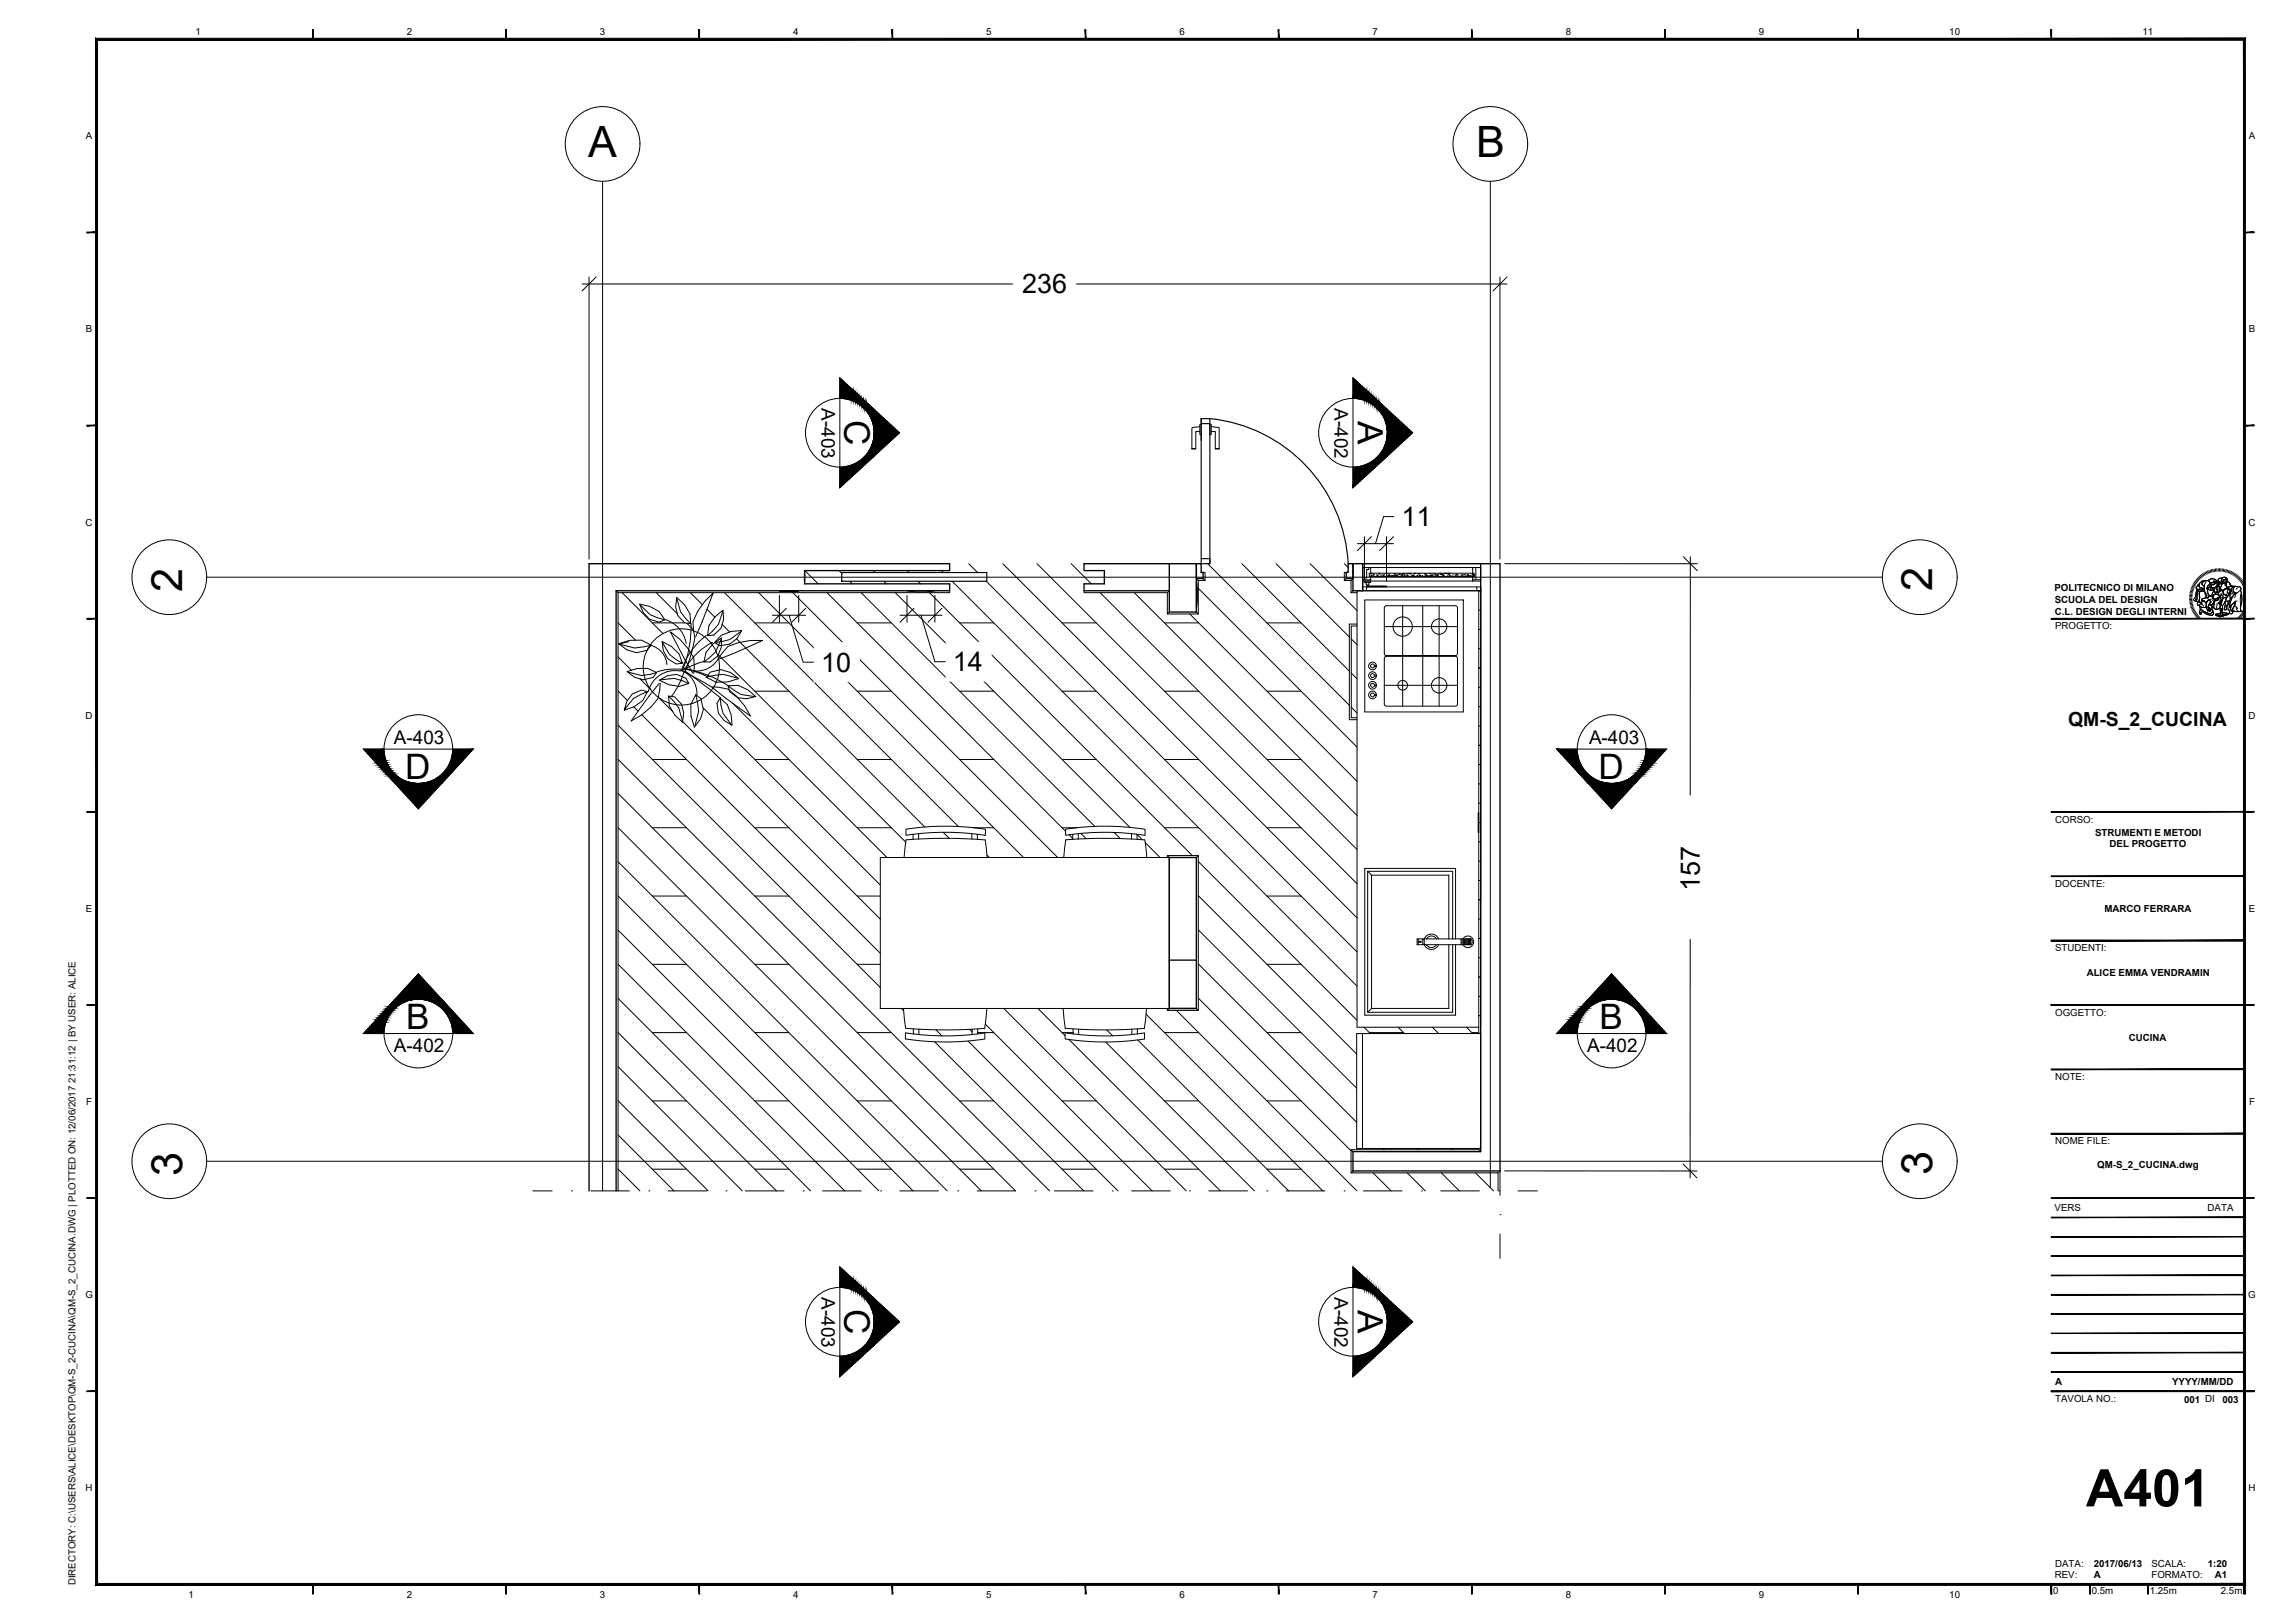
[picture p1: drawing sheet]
<svg xmlns="http://www.w3.org/2000/svg" width="594mm" height="420mm" viewBox="0 0 594 420" stroke-linecap="round" stroke-linejoin="round" font-family="sans-serif">
<defs><g id="words">
<text font-size="13.4" x="540" y="390">A401</text>
<g font-size="11.2">
<text x="152.3" y="40.6">A</text>
<text x="382.1" y="40.6">B</text>
<text x="47.1" y="153.1" transform="rotate(-90 47.1 153.1)">2</text>
<text x="500.2" y="153" transform="rotate(-90 500.2 153)">2</text>
<text x="47.1" y="304.3" transform="rotate(-90 47.1 304.3)">3</text>
<text x="500.2" y="304.2" transform="rotate(-90 500.2 304.2)">3</text>
</g>
<g font-size="9.1">
<text x="218.6" y="108.6" transform="rotate(90 218.6 108.6)">C</text>
<text x="351.5" y="108.9" transform="rotate(90 351.5 108.9)">A</text>
<text x="104.9" y="201.7">D</text>
<text x="413.8" y="201.7">D</text>
<text x="105.2" y="266.3">B</text>
<text x="414" y="266.3">B</text>
<text x="218.6" y="338.8" transform="rotate(90 218.6 338.8)">C</text>
<text x="351.5" y="339.1" transform="rotate(90 351.5 339.1)">A</text>
</g>
<g font-size="7">
<text x="264.6" y="76">236</text>
<text x="362.8" y="136.2">11</text>
<text x="212.5" y="173.9">10</text>
<text x="246.7" y="173.8">14</text>
<text x="440" y="230.6" transform="rotate(-90 440 230.6)">157</text>
</g>
<text font-size="5" x="535.3" y="187.9">QM-S_2_CUCINA</text>
<g font-size="4.9">
<text x="212.6" y="105.7" transform="rotate(90 212.6 105.7)">A-403</text>
<text x="345.4" y="105.7" transform="rotate(90 345.4 105.7)">A-402</text>
<text x="102" y="192.6">A-403</text>
<text x="411.3" y="192.6">A-403</text>
<text x="102" y="272.4">A-402</text>
<text x="410.9" y="272.4">A-402</text>
<text x="212.6" y="335.9" transform="rotate(90 212.6 335.9)">A-403</text>
<text x="345.4" y="335.9" transform="rotate(90 345.4 335.9)">A-402</text>
</g>
<g font-size="2.5">
<text x="50.6" y="9">1</text>
<text x="105.3" y="9">2</text>
<text x="155.3" y="9">3</text>
<text x="205.3" y="9">4</text>
<text x="255.3" y="9">5</text>
<text x="305.3" y="9">6</text>
<text x="355.3" y="9">7</text>
<text x="405.3" y="9">8</text>
<text x="455.3" y="9">9</text>
<text x="504.6" y="9">10</text>
<text x="554.6" y="9">11</text>
<text x="22.2" y="36.1">A</text>
<text x="582.1" y="36.1">A</text>
<text x="22.2" y="86.1">B</text>
<text x="582.1" y="86.1">B</text>
<text x="22.2" y="136.1">C</text>
<text x="582.1" y="136.1">C</text>
<text x="531.8" y="153.1">POLITECNICO DI MILANO</text>
<text x="531.9" y="159.1">C.L. DESIGN DEGLI INTERNI</text>
<text x="531.9" y="156.1">SCUOLA DEL DESIGN</text>
<text x="532" y="162.9">PROGETTO:</text>
<text x="22.2" y="186.1">D</text>
<text x="582.1" y="186.1">D</text>
<text x="532" y="213">CORSO:</text>
<text x="542.3" y="216.4">STRUMENTI E METODI</text>
<text x="546.1" y="219.4">DEL PROGETTO</text>
<text x="532" y="229.6">DOCENTE:</text>
<text x="22.2" y="236.1">E</text>
<text x="544.8" y="236.1">MARCO FERRARA</text>
<text x="582.1" y="236.1">E</text>
<text x="532" y="246.3">STUDENTI:</text>
<text x="540.2" y="252.7">ALICE EMMA VENDRAMIN</text>
<text x="532" y="262.9">OGGETTO:</text>
<text x="551" y="269.4">CUCINA</text>
<text x="532" y="279.6">NOTE:</text>
<text x="22.3" y="286.1">F</text>
<text x="582.2" y="286.1">F</text>
<text x="532" y="296.3">NOME FILE:</text>
<text x="542.9" y="302.5">QM-S_2_CUCINA.dwg</text>
<text x="531.9" y="313.6">VERS</text>
<text x="571.5" y="313.6">DATA</text>
<text x="22.1" y="336.1">G</text>
<text x="582" y="336.1">G</text>
<text x="532" y="358.6">A</text>
<text x="562.3" y="358.6">YYYY/MM/DD</text>
<text x="532" y="363.1">TAVOLA NO.:</text>
<text x="565.4" y="363.1">001 DI</text>
<text x="575.3" y="363.1">003</text>
<text x="22.2" y="386.1">H</text>
<text x="582.1" y="386.1">H</text>
<text x="532" y="405.6">DATA:</text>
<text x="542" y="405.5">2017/06/13</text>
<text x="556.9" y="405.6">SCALA:</text>
<text x="571.5" y="405.5">1:20</text>
<text x="19.5" y="410.4" transform="rotate(-90 19.5 410.4)">DIRECTORY: C:\USERS\ALICE\DESKTOP\QM-S_2-CUCINA\QM-S_2_CUCINA.DWG | PLOTTED ON: 12/06/2017 21:31:12 | BY USER: ALICE</text>
<text x="48.8" y="413.6">1</text>
<text x="105.3" y="413.6">2</text>
<text x="155.3" y="413.6">3</text>
<text x="205.3" y="413.6">4</text>
<text x="255.3" y="413.6">5</text>
<text x="305.3" y="413.6">6</text>
<text x="355.3" y="413.6">7</text>
<text x="405.3" y="413.6">8</text>
<text x="455.3" y="413.6">9</text>
<text x="504.6" y="413.6">10</text>
<text x="531.5" y="412.7">0</text>
<text x="531.9" y="408.5">REV:</text>
<text x="541.5" y="412.7">0.5m</text>
<text x="542" y="408.6">A</text>
<text x="556.5" y="412.7">1.25m</text>
<text x="556.9" y="408.6">FORMATO:</text>
<text x="573.4" y="408.6">A1</text>
<text x="574.9" y="412.7">2.5m</text>
</g>
</g></defs>
<!-- layer: A-WALL-FULL -->
<path d="M302.7 145.9h7v12.5h-7zM302.7 145.9h-22.1v1.8h5.3v3.4h-5.3v1.8h22.1M309.7 145.9h1.2v2.3h.5v1.6h-1.7zM349 145.9h1.2v3.9h-1.7v-1.6h.5zM352.7 145.9v7h-2.5v-7h38.1v157.2h-38.1v-5h33.1v-152.2M302.7 248.6h7v12.5h-7zM302.7 248.6v-26.6h7v26.6M302.7 261.1h7M152.5 308.3v-162.4h93.3v1.8h-37.5v3.4h37.5v1.8h-86.3v155.4" fill="none" stroke="#000" stroke-width=".35"/>
<!-- layer: PAVIMENTAZIONE -->
<g fill="none" stroke="#000" stroke-width=".26">
<path d="M159.5 152.9l.5 .5M160 153.4v154.9M161 153.4l10.6 10.6M169.9 153.4l5.4 5.5M178.7 153.4l3.1 3.1M183 157.7l2 2M187.6 153.4l60.5 60.6M196.4 153.4l68.6 68.6M205.2 153.4l68.6 68.6M208.4 147.7l3.4 3.4M214.1 153.4l61.7 61.8M217.2 147.7l.7 .7"/>
<path d="M219.9 150.5l.7 .6M222.9 153.4l60.5 60.5M226 147.7l.5 .5M228.8 150.5l.7 .6M231.8 153.4l60.7 60.8M234.9 147.7l.5 .5M237.6 150.5l.7 .6M240.6 153.4l68 68.1M243.7 147.7l.5 .5M245.8 152.9v.5h-85.8M246.5 150.5l104.8 104.8M250.8 145.9l2.3 2.3"/>
<path d="M255.3 150.5l96 95.9M259.6 145.9l91.7 91.7M268.4 145.9l82.9 82.9M277.3 145.9l5.2 5.2M280.6 152.9v.5h21.6l.5-.5M284.8 153.4l66.5 66.5M293.6 153.4l57.7 57.7M302.2 153.4v5.5l.5-.5M308 158.9l43.3 43.4M309.7 158.4l.5 .5h-8M309.7 149.8l.5 .5v8.6M310.2 152.3l41.1 41.1"/>
<path d="M311.4 149.8l.5 .5h-1.7M311.4 148.2h.5v2.1M312.6 145.9l36.7 36.7M321.5 145.9l27.8 27.8M330.3 145.9l19 19M339.1 145.9l12.2 12.2M348 145.9l1 1M348 150.3h1.7M348.5 148.2h-.5v2.1l.5-.5M349.7 150.3v3.1M349.7 153.4h1.6M350.2 152.9l-.5 .5"/>
<path d="M350.2 149.8l-.5 .5M160 178.9l2.4 2.4M160 170.1l3.4 3.4M160 161.2l4.5 4.5M165.7 175.7l2.7 2.8M167.2 168.4l.2 .2M168.9 161.3h8.3M177.8 161.3l1.7 1.8M185.9 169.5l48.6 48.5M186.9 161.6l2 2M190.7 165.4l48.7 48.7M195.4 178.9h8.8"/>
<path d="M195.4 161.3h8.8M221.9 178.9h8.8M221.9 161.3h8.8M248.4 178.9h8.8M248.4 161.3h8.8M274.9 178.9h8.9M274.9 161.3h8.9M301.4 178.9h8.9M301.4 161.3h8.9M328 178.9h8.8M328 161.3h8.8M349.8 174.2l1.5 1.5"/>
<path d="M349.8 165.4l1.5 1.5M160 196.6l111.7 111.7M160 187.7l67.9 67.9M164.1 183l1.1 1.1M166.1 185l61.8 61.8M168.9 196.6h8.8M170.6 180.6l3.6 3.6M176.7 186.8l51.2 51.1M182 183.2l45.9 45.9M189.6 182l40 40M195.4 196.6h8.8M221.9 196.6h8.8"/>
<path d="M248.4 196.6h8.8M274.9 196.6h8.9M301.4 196.6h8.9M328 196.6h8.8M349.8 183.1l1.5 1.5M160 214.3l94 94M160 205.4l102.9 102.9M168.9 214.3h8.8M195.4 214.3h8.8M221.9 214.3h8.8M244.2 215.5l1.5 1.5M252 214.3h5.2"/>
<path d="M274.9 214.3h3.9M276.8 216.1l.9 .9M279.8 215.8l1.4 1.3M288.4 215.5l1.6 1.6M294.3 216l1.4 1.4M296.5 218.1l3.8 3.9M301.4 214.3h8.9M328 214.3h8.8M160 231.9l76.4 76.4M160 223.1l85.2 85.2M168.9 232h8.8M195.4 232h8.8"/>
<path d="M221.9 232h6M255.5 221.4l.6 .6M302.2 221.5v.5M302.2 221.5l.5 .5M302.2 221.5h8M309.7 222l.5-.5v40.1M310.2 231.9l41 41M310.2 223l41.1 41.1M310.2 232h.1M328 232h8.8M160 258.5l49.8 49.8M160 249.6l58.7 58.7"/>
<path d="M160 240.8l67.5 67.5M168.9 249.6h8.8M195.4 249.6h8.8M221.9 249.6h6M310.2 258.4l39.5 39.5M310.2 249.5l41 41M310.2 240.7l41 41M310.2 249.6h.1M328 249.6h8.8M160 276.1l32.2 32.2M160 267.3l41 41M168.9 267.3h8.8"/>
<path d="M195.4 267.3h8.8M221.9 267.3h8.8M233.3 261.1l.6 .6M241.9 269.7l38.6 38.6M242.3 266.6l1.5 1.6M250.6 269.5l38.8 38.8M251 266.5l.6 .6M253.1 267.3h4.1M255 265.1l43.2 43.2M259.8 261.1l47.3 47.2M268.7 261.1l7 7M274.9 267.3h2.9"/>
<path d="M276.7 269.1l39.2 39.2M286.2 269.8l38.5 38.5M286.5 266.6l1.5 1.6M294.5 269.2l39.1 39.1M296.7 262.5l45.7 45.8M301.4 267.3h8.9M302.2 261.1v.5M302.7 261.1l-.5 .5h8l-.5-.5M304.5 261.6l46.8 46.7M328 267.3h8.8M353.1 265.9l1.6 1.7M354.5 267.3h8.8"/>
<path d="M361.9 265.9l1.7 1.7M370.8 265.9l1.6 1.7M379.6 265.9l1.6 1.7M381 267.3h1.8M160 293.8l14.5 14.5M160 285l23.3 23.3M168.9 285h8.8M195.4 285h8.8M221.9 285h8.8M248.4 285h8.8M274.9 285h8.9M301.4 285h8.9"/>
<path d="M328 285h8.8M349.7 297.6h33.1M350.2 298.1l-.5-.5v6M357.9 297.3l.4 .3M366.8 297.3l.3 .3M375.6 297.3l.3 .3M382.8 297.3v.3M382.8 297.6l.5 .5M160 302.6l5.6 5.7M168.9 302.7h8.8M195.4 302.7h8.8M221.9 302.7h8.8"/>
<path d="M248.4 302.7h8.8M274.9 302.7h8.9M301.4 302.7h8.9M328 302.7h8.8M350.2 303.1l-.5 .5h38.1v4.7M355.4 303.6l4.7 4.7M364.3 303.6l4.6 4.7M373.1 303.6l4.7 4.7M381.9 303.6l4.7 4.7M388.3 303.1l-.5 .5"/>
</g>
<!-- layer: A-DOOR-FULL -->
<path d="M310.9 108.4h2.3v37.5h-2.3zM310.9 108.4v1.3h2.3M310.9 112.5v1.5M313.2 108.4a39.9 39.9 0 0 1 35.8 37.5M217.9 148.2h37.5v2.3h-37.5zM310.9 144.6h2.3v1.3" fill="none" stroke="#000" stroke-width=".3"/>
<!-- layer: A-FURN -->
<g fill="none" stroke="#000" stroke-width=".26">
<path d="M352.7 145.9v7M353.3 155.3h25.5v29h-25.5zM353.7 151.9v1M358.5 157l.3-.2 18.2 .1 .3 .4-.1 12.2-.4 .2-18.2-.1-.3-.4v-11.9zM363.1 156.8v12.9M368.3 156.8v12.9M372.5 156.8v12.9M382.3 151.9v1M382.8 152.9h.5v80h-.5zM382.8 157.9h.5M383.3 152.9h-32v113h31.5M383.3 151.9v1h-30.6v-1h30.6v1"/>
<path d="M383.3 152.9v113M351.3 161.6h-2v24.7h2M351.3 162.1h-1.5v23.7h1.5M355.8 177.3h.5v.2M355.8 179.8h.5v.2M355.8 174.8h.5v.2M355.8 172.3h.5v.2M355.8 177.5h.5M355.8 175h.5M355.8 172.5h.5M355.8 177.3a.5 .5 0 0 0-.8-.3 .5 .5 0 0 0 0 .8 .5 .5 0 0 0 .8-.3M355.8 179.8a.5 .5 0 0 0-.8-.3 .5 .5 0 0 0 0 .8 .5 .5 0 0 0 .8-.3"/>
<path d="M355.8 174.8a.5 .5 0 0 0-.8-.3 .5 .5 0 0 0 0 .8 .5 .5 0 0 0 .8-.3M355.8 172.3a.5 .5 0 0 0-.8-.3 .5 .5 0 0 0 0 .8 .5 .5 0 0 0 .8-.3M356.3 177.3a1 1 0 0 0-1.6-.7 1 1 0 0 0 0 1.7 1 1 0 0 0 1.6-.8M356.3 179.8a1 1 0 0 0-1.6-.7 1 1 0 0 0 0 1.6 1 1 0 0 0 1.6-.7M356.3 174.8a1 1 0 0 0-1.6-.7 1 1 0 0 0 0 1.7 1 1 0 0 0 1.6-.8M356.3 172.3a1 1 0 0 0-1.6-.7 1 1 0 0 0 0 1.6 1 1 0 0 0 1.6-.7M358.3 162.2h19M358.3 177.4h19M358.5 170.1l.3-.2 18.2 .1 .3 .4-.1 12.1-.4 .3-18.2-.1-.3-.4v-11.9zM363.1 169.9v12.9M368.3 169.9v12.9M372.5 169.9v12.9"/>
<path d="M382.8 172.9h.5M382.8 162.9h.5M382.8 167.9h.5M382.8 177.9h.5M355.8 180h.5M382.8 192.9h.5M382.8 182.9h.5M382.8 187.9h.5M382.8 197.9h.5M234.6 216.2a67.6 67.6 0 0 1 20.4 .1v-1.6a67.6 67.6 0 0 0-20.4-.1v1.6M236.4 216l-.1 1.3M237.8 215.8v1.4"/>
<path d="M251.6 215.8v1.4M253 216v1.3M277.7 216v1.3M279.1 215.8v1.4M292.9 215.8v1.4M294.3 216l.1 1.3M296.4 214.7a67.6 67.6 0 0 0-20.5-.1v1.6a67.4 67.4 0 0 1 20.5 .1v-1.6M382.8 212.9h.5M382.8 202.9h.5M382.8 207.9h.5M382.8 217.9h.5M227.9 222h74.8v39.1h-74.8z"/>
<path d="M234 222l.5-4.6 10.3-.4 10.2 .4 .5 4.6M275.4 222l.5-4.6 10.2-.4 10.3 .4 .5 4.6M354 225.6v36.5h22v-17.5M354 225.6l1 1v34.5l-1 1M354 225.6h22v17.5M355 226.6h20v16.5M382.8 222.9h.5M382.8 227.9h.5M382.8 237.9h.5M382.8 232.9v34.7M367.1 243.1v1.5M367.5 243.7h-.4v.2h.4"/>
<path d="M368.3 243.1l.4 .1M368.3 244.6h.4M368.3 243.1v1.5M368.3 243.1h-1.5v1.5h1.5M368.7 243.1h12M368.7 244.6h12M368.7 243.1v1.5M368.7 244.6a1.99 1.99 0 0 0 1.8 1.2 1.99 1.99 0 0 0 1.9-1.2M368.7 243.1a1.99 1.99 0 0 1 1.8-1.3 1.99 1.99 0 0 1 1.9 1.3M369.2 244.6a1.5 1.5 0 0 0 2.6 0M369.2 243.1a1.5 1.5 0 0 1 2.6 0M375 244.6v16.5h-20"/>
<path d="M376.8 243.1v-18.3h-23.5v38h23.5v-18.2M378.2 243.1v1.5M378.4 243.1v1.5M378.9 243.1v1.5M378.9 242.7a1.5 1.5 0 0 1 2.2 .1 1.5 1.5 0 0 1-.3 2.2 1.5 1.5 0 0 1-2.1-.4v-1.5zM379.1 243.1v1.5M379.3 243.1v1.5M379.5 243.1v1.5M379.7 243.1v1.5M380 243.1l-.1 1.5M380.1 243.1v1.5M380.3 243.1v1.5"/>
<path d="M380.4 243.1v1.5M380.6 243.1v1.5M380.7 243.1a.95 .95 0 0 1 0 1.5M380.7 243.1v1.5M382.8 252.9h.5M382.8 247.9h.5M382.8 242.9h.5M382.8 257.9h.5M233.9 261.1l.5 5.1M236.4 266.4l.1 1.3M237.8 266.4l.1 1.4M251.7 266.4l-.1 1.4"/>
<path d="M253.1 266.4v1.3M254.9 269v-1.6a67.5 67.5 0 0 1-20.5 0v1.6a67.6 67.6 0 0 0 20.5 0M255.5 261.1l-.6 5.1a129.3 129.3 0 0 1-20.5 0M275.2 261.1l.5 5.1M275.7 266.2a128.7 128.7 0 0 0 20.5 0M277.8 266.4v1.3M279.2 266.4v1.4M293 266.4v1.4M294.4 266.4v1.3M296.2 267.4a67.5 67.5 0 0 1-20.4 0l-.1 1.6a67.6 67.6 0 0 0 20.5 0M296.2 267.4v1.6M296.8 261.1l-.6 5.1"/>
<path d="M351.2 267.6h32.1v29.7h-32.1zM352.7 267.6v29.7M382.8 262.9h.5M353.7 298.1h29.6"/>
<circle cx="176.4" cy="172.7" r="9.9"/>
<circle cx="363.1" cy="162.2" r="2.5"/>
<circle cx="363.1" cy="177.4" r="1.25"/>
<circle cx="372.5" cy="177.4" r="2"/>
<circle cx="372.5" cy="162.2" r="2"/>
<circle cx="367.7" cy="243.8" r=".17"/>
</g>
<!-- layer: G-ANNO-DIM -->
<g fill="#000" stroke="#000" stroke-width=".26">
<path d="M226.3 106l6.6 6-6.6 6.1zM359.1 106l6.6 6-6.6 6.1zM102.3 202.8h12l-6 6.6zM411.1 202.8h12.1l-6 6.6zM108.3 252.1l6 6.6h-12zM417.2 252.1l6 6.6h-12.1zM226.3 336.2l6.6 6-6.6 6zM359.1 336.2l6.6 6-6.6 6z"/>
<path d="M218 98.4l-.6 4.7 .6 .1zM217.4 97.8l.6 .6-.6 4.7z"/>
<path d="M218.6 99l-.6 4.2h.6zM218 98.4l.6 .6-.6 4.2z"/>
<path d="M219.2 99.5l-.6 3.7 .6 .1zM218.6 99l.6 .5-.6 3.7z"/>
<path d="M219.8 100l-.6 3.3 .6 .2zM219.2 99.5l.6 .5-.6 3.3z"/>
<path d="M220.4 100.6l-.6 2.9 .6 .2zM219.8 100l.6 .6-.6 2.9z"/>
<path d="M220.9 101.1l-.5 2.6 .5 .2zM220.4 100.6l.5 .5-.5 2.6z"/>
<path d="M221.5 101.6l-.6 2.3 .6 .2zM220.9 101.1l.6 .5-.6 2.3z"/>
<path d="M222 102.1l-.5 2 .5 .3zM221.5 101.6l.5 .5-.5 2z"/>
<path d="M222.5 102.6l-.5 1.8 .5 .4zM222 102.1l.5 .5-.5 1.8z"/>
<path d="M223 103l-.5 1.8 .5 .3zM222.5 102.6l.5 .4-.5 1.8z"/>
<path d="M223.5 103.4l-.5 1.7 .5 .4zM223 103l.5 .4-.5 1.7z"/>
<path d="M223.9 103.8l-.4 1.7 .4 .5zM223.5 103.4l.4 .4-.4 1.7z"/>
<path d="M224.3 117.6l-.4 2.7 .4-.4zM224.3 117.6l-.4 2.7v-2.2z"/>
<path d="M224.3 104.2l-.4 1.8 .4 .4zM223.9 103.8l.4 .4-.4 1.8z"/>
<path d="M224.7 117.2l-.4 2.7 .4-.3zM224.7 117.2l-.4 2.7v-2.3z"/>
<path d="M224.7 104.5l-.4 1.9 .4 .5zM224.3 104.2l.4 .3-.4 1.9z"/>
<path d="M225 116.7l-.3 2.9 .3-.4zM225 116.7l-.3 2.9v-2.4z"/>
<path d="M225 104.8l-.3 2.1 .3 .5zM224.7 104.5l.3 .3-.3 2.1z"/>
<path d="M225.3 116.1l-.3 3.1 .3-.2zM225.3 116.1l-.3 3.1v-2.5z"/>
<path d="M225.3 105.1l-.3 2.3 .3 .5zM225 104.8l.3 .3-.3 2.3z"/>
<path d="M225.6 115.6l-.3 3.4 .3-.3zM225.6 115.6l-.3 3.4v-2.9z"/>
<path d="M225.6 105.3l-.3 2.6 .3 .6zM225.3 105.1l.3 .2-.3 2.6z"/>
<path d="M225.8 115l-.2 3.7 .2-.2zM225.8 115l-.2 3.7v-3.1z"/>
<path d="M225.8 105.5l-.2 3 .2 .6zM225.6 105.3l.2 .2-.2 3z"/>
<path d="M226 114.4l-.2 4.1 .2-.1zM226 114.4l-.2 4.1v-3.5z"/>
<path d="M226 105.7l-.2 3.4 .2 .5zM225.8 105.5l.2 .2-.2 3.4z"/>
<path d="M226.1 113.8l-.1 4.6 .1-.2zM226.1 113.8l-.1 4.6z"/>
<path d="M226.1 105.8l-.1 3.8 .1 .6zM226 105.7l.1 .1-.1 3.8z"/>
<path d="M226.2 113.2l-.1 5zM226.2 113.2l-.1 5z"/>
<path d="M226.2 105.9v4.9zM226.1 105.8v4.4z"/>
<path d="M226.3 112.6l-.1 5.5zM226.3 112.6l-.1 5.5z"/>
<path d="M226.3 106v5.4zM226.2 105.9v4.9z"/>
<path d="M226.3 112v6.1zM226.3 112v6.1z"/>
<path d="M226.3 106v6zM226.3 106v5.4z"/>
<path d="M350.8 98.4l-.6 4.7 .6 .1zM350.2 97.8l.6 .6-.6 4.7z"/>
<path d="M351.4 99l-.6 4.2h.6zM350.8 98.4l.6 .6-.6 4.2z"/>
<path d="M352 99.5l-.6 3.7 .6 .1zM351.4 99l.6 .5-.6 3.7z"/>
<path d="M352.6 100l-.6 3.3 .6 .2zM352 99.5l.6 .5-.6 3.3z"/>
<path d="M353.2 100.6l-.6 2.9 .6 .2zM352.6 100l.6 .6-.6 2.9z"/>
<path d="M353.8 101.1l-.6 2.6 .6 .2zM353.2 100.6l.6 .5-.6 2.6z"/>
<path d="M354.3 101.6l-.5 2.3 .5 .2zM353.8 101.1l.5 .5-.5 2.3z"/>
<path d="M354.9 102.1l-.6 2 .6 .3zM354.3 101.6l.6 .5-.6 2z"/>
<path d="M355.4 102.6l-.5 1.8 .5 .4zM354.9 102.1l.5 .5-.5 1.8z"/>
<path d="M355.9 103l-.5 1.8 .5 .3zM355.4 102.6l.5 .4-.5 1.8z"/>
<path d="M356.3 103.4l-.4 1.7 .4 .4zM355.9 103l.4 .4-.4 1.7z"/>
<path d="M356.7 103.8l-.4 1.7 .4 .5zM356.3 103.4l.4 .4-.4 1.7z"/>
<path d="M357.1 117.6l-.4 2.7 .4-.4zM357.1 117.6l-.4 2.7v-2.2z"/>
<path d="M357.1 104.2l-.4 1.8 .4 .4zM356.7 103.8l.4 .4-.4 1.8z"/>
<path d="M357.5 117.2l-.4 2.7 .4-.3zM357.5 117.2l-.4 2.7v-2.3z"/>
<path d="M357.5 104.5l-.4 1.9 .4 .5zM357.1 104.2l.4 .3-.4 1.9z"/>
<path d="M357.8 116.7l-.3 2.9 .3-.4zM357.8 116.7l-.3 2.9v-2.4z"/>
<path d="M357.8 104.8l-.3 2.1 .3 .5zM357.5 104.5l.3 .3-.3 2.1z"/>
<path d="M358.1 116.1l-.3 3.1 .3-.2zM358.1 116.1l-.3 3.1v-2.5z"/>
<path d="M358.1 105.1l-.3 2.3 .3 .5zM357.8 104.8l.3 .3-.3 2.3z"/>
<path d="M358.4 115.6l-.3 3.4 .3-.3zM358.4 115.6l-.3 3.4v-2.9z"/>
<path d="M358.4 105.3l-.3 2.6 .3 .6zM358.1 105.1l.3 .2-.3 2.6z"/>
<path d="M358.6 115l-.2 3.7 .2-.2zM358.6 115l-.2 3.7v-3.1z"/>
<path d="M358.6 105.5l-.2 3 .2 .6zM358.4 105.3l.2 .2-.2 3z"/>
<path d="M358.8 114.4l-.2 4.1 .2-.1zM358.8 114.4l-.2 4.1v-3.5z"/>
<path d="M358.8 105.7l-.2 3.4 .2 .5zM358.6 105.5l.2 .2-.2 3.4z"/>
<path d="M358.9 113.8l-.1 4.6 .1-.2zM358.9 113.8l-.1 4.6z"/>
<path d="M358.9 105.8l-.1 3.8 .1 .6zM358.8 105.7l.1 .1-.1 3.8z"/>
<path d="M359 113.2l-.1 5zM359 113.2l-.1 5z"/>
<path d="M359 105.9v4.9zM358.9 105.8v4.4z"/>
<path d="M359.1 112.6l-.1 5.5zM359.1 112.6l-.1 5.5z"/>
<path d="M359.1 106v5.4zM359 105.9v4.9z"/>
<path d="M359.1 112v6.1zM359.1 112v6.1z"/>
<path d="M359.1 106v6zM359.1 106v5.4z"/>
<path d="M218 120.9l-.6 5.3 .6-.5zM217.4 120.9h.6l-.6 5.3z"/>
<path d="M218.6 120.8l-.6 4.9 .6-.6zM218 120.9l.6-.1-.6 4.9z"/>
<path d="M219.2 120.7l-.6 4.4 .6-.5zM218.6 120.8l.6-.1-.6 4.4z"/>
<path d="M219.8 120.6l-.6 4 .6-.6zM219.2 120.7l.6-.1-.6 4z"/>
<path d="M220.4 120.4l-.6 3.6 .6-.5zM219.8 120.6l.6-.2-.6 3.6z"/>
<path d="M220.9 120.2l-.5 3.3 .5-.5zM220.4 120.4l.5-.2-.5 3.3z"/>
<path d="M221.5 119.9l-.6 3.1 .6-.5zM220.9 120.2l.6-.3-.6 3.1z"/>
<path d="M222 119.6l-.5 2.9 .5-.5zM221.5 119.9l.5-.3-.5 2.9z"/>
<path d="M222.5 119.3l-.5 2.7 .5-.5zM222 119.6l.5-.3-.5 2.7z"/>
<path d="M223 118.9l-.5 2.6 .5-.4zM222.5 119.3l.5-.4-.5 2.6z"/>
<path d="M223.5 118.5l-.5 2.6 .5-.4zM223 118.9l.5-.4-.5 2.6z"/>
<path d="M223.9 118.1l-.4 2.6 .4-.4zM223.5 118.5l.4-.4-.4 2.6z"/>
<path d="M350.8 120.9l-.6 5.3 .6-.5zM350.2 120.9h.6l-.6 5.3z"/>
<path d="M351.4 120.8l-.6 4.9 .6-.6zM350.8 120.9l.6-.1-.6 4.9z"/>
<path d="M352 120.7l-.6 4.4 .6-.5zM351.4 120.8l.6-.1-.6 4.4z"/>
<path d="M352.6 120.6l-.6 4 .6-.6zM352 120.7l.6-.1-.6 4z"/>
<path d="M353.2 120.4l-.6 3.6 .6-.5zM352.6 120.6l.6-.2-.6 3.6z"/>
<path d="M353.8 120.2l-.6 3.3 .6-.5zM353.2 120.4l.6-.2-.6 3.3z"/>
<path d="M354.3 119.9l-.5 3.1 .5-.5zM353.8 120.2l.5-.3-.5 3.1z"/>
<path d="M354.9 119.6l-.6 2.9 .6-.5zM354.3 119.9l.6-.3-.6 2.9z"/>
<path d="M355.4 119.3l-.5 2.7 .5-.5zM354.9 119.6l.5-.3-.5 2.7z"/>
<path d="M355.9 118.9l-.5 2.6 .5-.4zM355.4 119.3l.5-.4-.5 2.6z"/>
<path d="M356.3 118.5l-.4 2.6 .4-.4zM355.9 118.9l.4-.4-.4 2.6z"/>
<path d="M356.7 118.1l-.4 2.6 .4-.4zM356.7 118.1l-.4 2.6v-2.2z"/>
<path d="M94.7 194.5l4.7-.6v.6zM94.1 193.9l.6 .6 4.7-.6z"/>
<path d="M95.2 195.1l4.2-.6 .1 .6zM94.7 194.5l.5 .6 4.2-.6z"/>
<path d="M95.8 195.7l3.7-.6 .1 .6zM95.2 195.1l.6 .6 3.7-.6z"/>
<path d="M96.3 196.3l3.3-.6 .1 .6zM95.8 195.7l.5 .6 3.3-.6z"/>
<path d="M96.8 196.9l2.9-.6 .2 .6zM96.3 196.3l.5 .6 2.9-.6z"/>
<path d="M97.4 197.5l2.5-.6 .2 .6zM96.8 196.9l.6 .6 2.5-.6z"/>
<path d="M97.9 198l2.2-.5 .3 .5zM97.4 197.5l.5 .5 2.2-.5z"/>
<path d="M98.3 198.6l2.1-.6 .3 .6zM97.9 198l.4 .6 2.1-.6z"/>
<path d="M98.8 199.1l1.9-.5 .3 .5zM98.3 198.6l.5 .5 1.9-.5z"/>
<path d="M99.3 199.5l1.7-.4 .4 .4zM98.8 199.1l.5 .4 1.7-.4z"/>
<path d="M115.2 199.5l2.6-.4-.5 .4zM115.6 199.1l-.4 .4 2.6-.4z"/>
<path d="M115.6 199.1l2.6-.5-.4 .5zM115.9 198.6l-.3 .5 2.6-.5z"/>
<path d="M115.9 198.6l2.8-.6-.5 .6zM116.2 198l-.3 .6 2.8-.6z"/>
<path d="M116.2 198l3-.5-.5 .5zM116.4 197.5l-.2 .5 3-.5z"/>
<path d="M116.4 197.5l3.3-.6-.5 .6zM116.7 196.9l-.3 .6 3.3-.6z"/>
<path d="M116.7 196.9l3.6-.6-.6 .6zM116.8 196.3l-.1 .6 3.6-.6z"/>
<path d="M116.8 196.3l4-.6-.5 .6zM117 195.7l-.2 .6 4-.6z"/>
<path d="M117 195.7l4.4-.6-.6 .6zM117.1 195.1l-.1 .6 4.4-.6z"/>
<path d="M117.1 195.1l4.8-.6-.5 .6zM117.2 194.5l-.1 .6 4.8-.6z"/>
<path d="M117.2 194.5l5.3-.6-.6 .6zM117.2 193.9v.6l5.3-.6z"/>
<path d="M403 193.9l.5 .6h4.8zM403 193.9h5.3v.6z"/>
<path d="M403.5 194.5l.6 .6h4.3zM403.5 194.5h4.8l.1 .6z"/>
<path d="M404.1 195.1l.6 .6h3.8zM404.1 195.1h4.3l.1 .6z"/>
<path d="M404.7 195.7l.5 .6h3.4zM404.7 195.7h3.8l.1 .6z"/>
<path d="M405.2 196.3l.5 .6h3.1zM405.2 196.3h3.4l.2 .6z"/>
<path d="M405.7 196.9l.5 .6h2.8zM405.7 196.9h3.1l.2 .6z"/>
<path d="M406.2 197.5l.5 .5h2.6zM406.2 197.5h2.8l.3 .5z"/>
<path d="M406.7 198l.5 .6h2.4zM406.7 198h2.6l.3 .6z"/>
<path d="M407.2 198.6l.5 .5h2.2zM407.2 198.6h2.4l.3 .5z"/>
<path d="M407.7 199.1l.4 .4h2.2zM407.7 199.1h2.2l.4 .4z"/>
<path d="M424.4 199.1l-.3 .4h2.1zM424.4 199.1h2.3l-.5 .4z"/>
<path d="M424.8 198.6l-.4 .5h2.3zM424.8 198.6h2.3l-.4 .5z"/>
<path d="M425.1 198l-.3 .6h2.3zM425.1 198h2.5l-.5 .6z"/>
<path d="M425.3 197.5l-.2 .5h2.5zM425.3 197.5h2.8l-.5 .5z"/>
<path d="M425.6 196.9l-.3 .6h2.8zM425.6 196.9h3l-.5 .6z"/>
<path d="M425.7 196.3l-.1 .6h3zM425.7 196.3h3.5l-.6 .6z"/>
<path d="M425.9 195.7l-.2 .6h3.5zM425.9 195.7h3.8l-.5 .6z"/>
<path d="M426 195.1l-.1 .6h3.8zM426 195.1h4.3l-.6 .6z"/>
<path d="M426 194.5v.6h4.3zM426 194.5h4.8l-.5 .6z"/>
<path d="M426.1 193.9l-.1 .6h4.8zM426.1 193.9h5.3l-.6 .6z"/>
<path d="M99.7 200l1.7-.5 .4 .5zM99.3 199.5l.4 .5 1.7-.5z"/>
<path d="M100.1 200.4l1.7-.4 .4 .4zM99.7 200l.4 .4 1.7-.4z"/>
<path d="M100.4 200.8l1.8-.4 .5 .4zM100.1 200.4l.3 .4 1.8-.4z"/>
<path d="M100.8 201.2l1.9-.4 .5 .4zM100.4 200.8l.4 .4 1.9-.4z"/>
<path d="M101.1 201.5l2.1-.3 .5 .3zM100.8 201.2l.3 .3 2.1-.3z"/>
<path d="M101.4 201.8l2.3-.3 .5 .3zM101.1 201.5l.3 .3 2.3-.3z"/>
<path d="M101.6 202.1l2.6-.3 .6 .3zM101.4 201.8l.2 .3 2.6-.3z"/>
<path d="M101.8 202.3l3-.2 .5 .2zM101.6 202.1l.2 .2 3-.2z"/>
<path d="M102 202.5l3.3-.2 .6 .2zM101.8 202.3l.2 .2 3.3-.2z"/>
<path d="M102.1 202.6l3.8-.1 .6 .1zM102 202.5l.1 .1 3.8-.1z"/>
<path d="M102.2 202.7h4.9zM102.1 202.6h4.4z"/>
<path d="M102.3 202.8h5.4zM102.2 202.7h4.9z"/>
<path d="M102.3 202.8h6zM102.3 202.8h5.4z"/>
<path d="M108.3 202.8h6zM108.3 202.8h6z"/>
<path d="M108.9 202.8l5.5-.1zM108.9 202.8l5.5-.1z"/>
<path d="M109.5 202.7l5-.1zM109.5 202.7l5-.1z"/>
<path d="M110.1 202.6l4.5-.1-.1 .1zM110.1 202.6l4.5-.1z"/>
<path d="M110.7 202.5l4.1-.2-.2 .2zM110.7 202.5l4.1-.2h-3.5z"/>
<path d="M111.3 202.3l3.7-.2-.2 .2zM111.3 202.3l3.7-.2h-3.2z"/>
<path d="M111.8 202.1l3.4-.3-.2 .3zM111.8 202.1l3.4-.3h-2.8z"/>
<path d="M112.4 201.8l3.1-.3-.3 .3zM112.4 201.8l3.1-.3h-2.6z"/>
<path d="M112.9 201.5l2.9-.3-.3 .3zM112.9 201.5l2.9-.3h-2.4z"/>
<path d="M113.4 201.2l2.7-.4-.3 .4zM113.4 201.2l2.7-.4h-2.2z"/>
<path d="M113.9 200.8l2.6-.4-.4 .4zM113.9 200.8l2.6-.4h-2.1z"/>
<path d="M114.4 200.4l2.5-.4-.4 .4zM114.4 200.4l2.5-.4h-2.1z"/>
<path d="M114.8 200l2.5-.5-.4 .5zM115.2 199.5l-.4 .5 2.5-.5z"/>
<path d="M408.1 199.5l.5 .5h2.1zM408.1 199.5h2.2l.4 .5z"/>
<path d="M408.6 200l.4 .4h2.1zM408.6 200h2.1l.4 .4z"/>
<path d="M409 200.4l.3 .4h2.3zM409 200.4h2.1l.5 .4z"/>
<path d="M409.3 200.8l.4 .4h2.3zM409.3 200.8h2.3l.4 .4z"/>
<path d="M409.7 201.2l.3 .3h2.6zM409.7 201.2h2.3l.6 .3z"/>
<path d="M410 201.5l.2 .3h2.9zM410 201.5h2.6l.5 .3z"/>
<path d="M410.2 201.8l.3 .3h3.1zM410.2 201.8h2.9l.5 .3z"/>
<path d="M410.5 202.1l.2 .2h3.5zM410.5 202.1h3.1l.6 .2z"/>
<path d="M410.7 202.3l.2 .2h3.9zM410.7 202.3h3.5l.6 .2z"/>
<path d="M410.9 202.5l.1 .1h4.4zM410.9 202.5l4.5 .1z"/>
<path d="M411 202.6l5 .1zM411 202.6l5 .1z"/>
<path d="M411.1 202.7l5.5 .1zM411.1 202.7l5.5 .1z"/>
<path d="M411.1 202.8h6.1zM411.1 202.8h6.1z"/>
<path d="M417.2 202.8h6zM417.8 202.8h5.4z"/>
<path d="M417.8 202.8h5.4zM418.4 202.7h4.9z"/>
<path d="M418.4 202.7h4.9zM419 202.6h4.4z"/>
<path d="M419 202.6h4.4l-3.8-.1zM419.6 202.5h3.9l-.1 .1z"/>
<path d="M419.6 202.5h3.9l-3.3-.2zM420.2 202.3h3.5l-.2 .2z"/>
<path d="M420.2 202.3h3.5l-3-.2zM420.7 202.1h3.2l-.2 .2z"/>
<path d="M420.7 202.1h3.2l-2.6-.3zM421.3 201.8h2.8l-.2 .3z"/>
<path d="M421.3 201.8h2.8l-2.3-.3zM421.8 201.5h2.6l-.3 .3z"/>
<path d="M421.8 201.5h2.6l-2.1-.3zM422.3 201.2h2.4l-.3 .3z"/>
<path d="M422.3 201.2h2.4l-1.9-.4zM422.8 200.8h2.2l-.3 .4z"/>
<path d="M422.8 200.8h2.2l-1.8-.4zM423.2 200.4h2.2l-.4 .4z"/>
<path d="M423.2 200.4h2.2l-1.7-.4zM423.7 200h2.1l-.4 .4z"/>
<path d="M424.1 199.5l-.4 .5h2.1zM424.1 199.5h2.1l-.4 .5z"/>
<path d="M101.1 260l2.1 .3 .5-.3zM101.1 260l2.1 .3h-2.4z"/>
<path d="M101.4 259.7l2.3 .3 .5-.3zM101.4 259.7l2.3 .3h-2.6z"/>
<path d="M101.6 259.4l2.6 .3 .6-.3zM101.6 259.4l2.6 .3h-2.8z"/>
<path d="M101.8 259.2l3 .2 .5-.2zM101.8 259.2l3 .2h-3.2z"/>
<path d="M102 259l3.3 .2 .6-.2zM102 259l3.3 .2h-3.5z"/>
<path d="M102.1 258.9l3.8 .1 .6-.1zM102.1 258.9l3.8 .1h-3.9z"/>
<path d="M102.2 258.8h4.9zM102.2 258.8l4.3 .1h-4.4z"/>
<path d="M102.3 258.7h5.4zM102.3 258.7l4.8 .1z"/>
<path d="M102.3 258.7h6zM102.3 258.7h5.4z"/>
<path d="M108.3 258.7h6zM108.3 258.7h6z"/>
<path d="M108.9 258.7l5.5 .1zM108.9 258.7l5.5 .1z"/>
<path d="M109.5 258.8l5 .1zM109.5 258.8l5 .1z"/>
<path d="M110.1 258.9l4.5 .1-.1-.1zM110.1 258.9l4.5 .1z"/>
<path d="M110.7 259l4.1 .2-.2-.2zM110.7 259l4.1 .2h-3.5z"/>
<path d="M111.3 259.2l3.7 .2-.2-.2zM111.3 259.2l3.7 .2h-3.2z"/>
<path d="M111.8 259.4l3.4 .3-.2-.3zM111.8 259.4l3.4 .3h-2.8z"/>
<path d="M112.4 259.7l3.1 .3-.3-.3zM112.4 259.7l3.1 .3h-2.6z"/>
<path d="M112.9 260l2.9 .3-.3-.3zM112.9 260l2.9 .3h-2.4z"/>
<path d="M410 260l2 .3 .6-.3zM410 260l2 .3h-2.3z"/>
<path d="M410.2 259.7l2.4 .3 .5-.3zM410.2 259.7l2.4 .3h-2.6z"/>
<path d="M410.5 259.4l2.6 .3 .5-.3zM410.5 259.4l2.6 .3h-2.9z"/>
<path d="M410.7 259.2l2.9 .2 .6-.2zM410.7 259.2l2.9 .2h-3.1z"/>
<path d="M410.9 259l3.3 .2 .6-.2zM410.9 259l3.3 .2h-3.5z"/>
<path d="M411 258.9l3.8 .1 .6-.1zM411 258.9l3.8 .1h-3.9z"/>
<path d="M411.1 258.8h4.9zM411.1 258.8l4.3 .1h-4.4z"/>
<path d="M411.1 258.7h5.5zM411.1 258.7l4.9 .1z"/>
<path d="M411.1 258.7h6.1zM411.1 258.7h5.5z"/>
<path d="M417.2 258.7h6zM417.2 258.7h6z"/>
<path d="M417.8 258.7l5.5 .1zM417.8 258.7l5.5 .1z"/>
<path d="M418.4 258.8l5 .1zM418.4 258.8l5 .1z"/>
<path d="M419 258.9l4.5 .1-.1-.1zM419 258.9l4.5 .1z"/>
<path d="M419.6 259l4.1 .2-.2-.2zM419.6 259l4.1 .2h-3.5z"/>
<path d="M420.2 259.2l3.7 .2-.2-.2zM420.2 259.2l3.7 .2h-3.2z"/>
<path d="M420.7 259.4l3.4 .3-.2-.3zM420.7 259.4l3.4 .3h-2.8z"/>
<path d="M421.3 259.7l3.1 .3-.3-.3zM421.3 259.7l3.1 .3h-2.6z"/>
<path d="M421.8 260l2.9 .3-.3-.3zM421.8 260l2.9 .3h-2.4z"/>
<path d="M94.7 267l4.7 .6v-.6zM94.7 267l4.7 .6h-5.3z"/>
<path d="M95.2 266.4l4.2 .6 .1-.6zM95.2 266.4l4.2 .6h-4.7z"/>
<path d="M95.8 265.8l3.7 .6 .1-.6zM95.8 265.8l3.7 .6h-4.3z"/>
<path d="M96.3 265.2l3.3 .6 .1-.6zM96.3 265.2l3.3 .6h-3.8z"/>
<path d="M96.8 264.6l2.9 .6 .2-.6zM96.8 264.6l2.9 .6h-3.4z"/>
<path d="M97.4 264l2.5 .6 .2-.6zM97.4 264l2.5 .6h-3.1z"/>
<path d="M97.9 263.5l2.2 .5 .3-.5zM97.9 263.5l2.2 .5h-2.7z"/>
<path d="M98.3 262.9l2.1 .6 .3-.6zM98.3 262.9l2.1 .6h-2.5z"/>
<path d="M98.8 262.4l1.9 .5 .3-.5zM98.8 262.4l1.9 .5h-2.4z"/>
<path d="M99.3 262l1.7 .4 .4-.4zM99.3 262l1.7 .4h-2.2z"/>
<path d="M99.7 261.5l1.7 .5 .4-.5zM99.7 261.5l1.7 .5h-2.1z"/>
<path d="M100.1 261.1l1.7 .4 .4-.4zM100.1 261.1l1.7 .4h-2.1z"/>
<path d="M100.4 260.7l1.8 .4 .5-.4zM100.4 260.7l1.8 .4h-2.1z"/>
<path d="M100.8 260.3l1.9 .4 .5-.4zM100.8 260.3l1.9 .4h-2.3z"/>
<path d="M113.4 260.3l2.7 .4-.3-.4zM113.4 260.3l2.7 .4h-2.2z"/>
<path d="M113.9 260.7l2.6 .4-.4-.4zM113.9 260.7l2.6 .4h-2.1z"/>
<path d="M114.4 261.1l2.5 .4-.4-.4zM114.4 261.1l2.5 .4h-2.1z"/>
<path d="M114.8 261.5l2.5 .5-.4-.5zM114.8 261.5l2.5 .5h-2.1z"/>
<path d="M115.2 262l2.6 .4-.5-.4zM115.2 262l2.6 .4h-2.2z"/>
<path d="M115.6 262.4l2.6 .5-.4-.5zM115.6 262.4l2.6 .5h-2.3z"/>
<path d="M115.9 262.9l2.8 .6-.5-.6zM115.9 262.9l2.8 .6h-2.5z"/>
<path d="M116.2 263.5l3 .5-.5-.5zM116.2 263.5l3 .5h-2.8z"/>
<path d="M116.4 264l3.3 .6-.5-.6zM116.4 264l3.3 .6h-3z"/>
<path d="M116.7 264.6l3.6 .6-.6-.6zM116.7 264.6l3.6 .6h-3.5z"/>
<path d="M116.8 265.2l4 .6-.5-.6zM116.8 265.2l4 .6h-3.8z"/>
<path d="M117 265.8l4.4 .6-.6-.6zM117 265.8l4.4 .6h-4.3z"/>
<path d="M117.1 266.4l4.8 .6-.5-.6zM117.1 266.4l4.8 .6h-4.7z"/>
<path d="M117.2 267l5.3 .6-.6-.6zM117.2 267l5.3 .6h-5.3z"/>
<path d="M403.5 267l4.8 .6v-.6zM403.5 267l4.8 .6h-5.3z"/>
<path d="M404.1 266.4l4.2 .6 .1-.6zM404.1 266.4l4.2 .6h-4.8z"/>
<path d="M404.7 265.8l3.7 .6 .1-.6zM404.7 265.8l3.7 .6h-4.3z"/>
<path d="M405.2 265.2l3.3 .6 .1-.6zM405.2 265.2l3.3 .6h-3.8z"/>
<path d="M405.7 264.6l2.9 .6 .2-.6zM405.7 264.6l2.9 .6h-3.4z"/>
<path d="M406.2 264l2.6 .6 .2-.6zM406.2 264l2.6 .6h-3.1z"/>
<path d="M406.7 263.5l2.3 .5 .3-.5zM406.7 263.5l2.3 .5h-2.8z"/>
<path d="M407.2 262.9l2.1 .6 .3-.6zM407.2 262.9l2.1 .6h-2.6z"/>
<path d="M407.7 262.4l1.9 .5 .3-.5zM407.7 262.4l1.9 .5h-2.4z"/>
<path d="M408.1 262l1.8 .4 .4-.4zM408.1 262l1.8 .4h-2.2z"/>
<path d="M408.6 261.5l1.7 .5 .4-.5zM408.6 261.5l1.7 .5h-2.2z"/>
<path d="M409 261.1l1.7 .4 .4-.4zM409 261.1l1.7 .4h-2.1z"/>
<path d="M409.3 260.7l1.8 .4 .5-.4zM409.3 260.7l1.8 .4h-2.1z"/>
<path d="M409.7 260.3l1.9 .4 .4-.4zM409.7 260.3l1.9 .4h-2.3z"/>
<path d="M422.3 260.3l2.7 .4-.3-.4zM422.3 260.3l2.7 .4h-2.2z"/>
<path d="M422.8 260.7l2.6 .4-.4-.4zM422.8 260.7l2.6 .4h-2.2z"/>
<path d="M423.2 261.1l2.6 .4-.4-.4zM423.2 261.1l2.6 .4h-2.1z"/>
<path d="M423.7 261.5l2.5 .5-.4-.5zM423.7 261.5l2.5 .5h-2.1z"/>
<path d="M424.1 262l2.6 .4-.5-.4zM424.1 262l2.6 .4h-2.3z"/>
<path d="M424.4 262.4l2.7 .5-.4-.5zM424.4 262.4l2.7 .5h-2.3z"/>
<path d="M424.8 262.9l2.8 .6-.5-.6zM424.8 262.9l2.8 .6h-2.5z"/>
<path d="M425.1 263.5l3 .5-.5-.5zM425.1 263.5l3 .5h-2.8z"/>
<path d="M425.3 264l3.3 .6-.5-.6zM425.3 264l3.3 .6h-3z"/>
<path d="M425.6 264.6l3.6 .6-.6-.6zM425.6 264.6l3.6 .6h-3.5z"/>
<path d="M425.7 265.2l4 .6-.5-.6zM425.7 265.2l4 .6h-3.8z"/>
<path d="M425.9 265.8l4.4 .6-.6-.6zM425.9 265.8l4.4 .6h-4.3z"/>
<path d="M426 266.4l4.8 .6-.5-.6zM426 266.4l4.8 .6h-4.8z"/>
<path d="M426 267l5.4 .6-.6-.6zM426 267l5.4 .6h-5.3z"/>
<path d="M218 328.6l-.6 4.7h.6zM217.4 328l.6 .6-.6 4.7z"/>
<path d="M218.6 329.1l-.6 4.2 .6 .1zM218 328.6l.6 .5-.6 4.2z"/>
<path d="M219.2 329.7l-.6 3.7 .6 .1zM218.6 329.1l.6 .6-.6 3.7z"/>
<path d="M219.8 330.2l-.6 3.3 .6 .1zM219.2 329.7l.6 .5-.6 3.3z"/>
<path d="M220.4 330.7l-.6 2.9 .6 .2zM219.8 330.2l.6 .5-.6 2.9z"/>
<path d="M220.9 331.3l-.5 2.5 .5 .2zM220.4 330.7l.5 .6-.5 2.5z"/>
<path d="M221.5 331.7l-.6 2.3 .6 .3zM220.9 331.3l.6 .4-.6 2.3z"/>
<path d="M222 332.2l-.5 2.1 .5 .3zM221.5 331.7l.5 .5-.5 2.1z"/>
<path d="M222.5 332.7l-.5 1.9 .5 .3zM222 332.2l.5 .5-.5 1.9z"/>
<path d="M223 333.1l-.5 1.8 .5 .4zM222.5 332.7l.5 .4-.5 1.8z"/>
<path d="M223.5 333.6l-.5 1.7 .5 .4zM223 333.1l.5 .5-.5 1.7z"/>
<path d="M223.9 334l-.4 1.7 .4 .4zM223.5 333.6l.4 .4-.4 1.7z"/>
<path d="M224.3 334.3l-.4 1.8 .4 .5zM223.9 334l.4 .3-.4 1.8z"/>
<path d="M224.7 334.7l-.4 1.9 .4 .5zM224.3 334.3l.4 .4-.4 1.9z"/>
<path d="M225 335l-.3 2.1 .3 .5zM224.7 334.7l.3 .3-.3 2.1z"/>
<path d="M225.3 335.3l-.3 2.3 .3 .5zM225 335l.3 .3-.3 2.3z"/>
<path d="M225.6 335.5l-.3 2.6 .3 .5zM225.3 335.3l.3 .2-.3 2.6z"/>
<path d="M225.8 335.7l-.2 2.9 .2 .6zM225.6 335.5l.2 .2-.2 2.9z"/>
<path d="M226 335.9l-.2 3.3 .2 .6zM225.8 335.7l.2 .2-.2 3.3z"/>
<path d="M350.8 328.6l-.6 4.7h.6zM350.2 328l.6 .6-.6 4.7z"/>
<path d="M351.4 329.1l-.6 4.2 .6 .1zM350.8 328.6l.6 .5-.6 4.2z"/>
<path d="M352 329.7l-.6 3.7 .6 .1zM351.4 329.1l.6 .6-.6 3.7z"/>
<path d="M352.6 330.2l-.6 3.3 .6 .1zM352 329.7l.6 .5-.6 3.3z"/>
<path d="M353.2 330.7l-.6 2.9 .6 .2zM352.6 330.2l.6 .5-.6 2.9z"/>
<path d="M353.8 331.3l-.6 2.5 .6 .2zM353.2 330.7l.6 .6-.6 2.5z"/>
<path d="M354.3 331.7l-.5 2.3 .5 .3zM353.8 331.3l.5 .4-.5 2.3z"/>
<path d="M354.9 332.2l-.6 2.1 .6 .3zM354.3 331.7l.6 .5-.6 2.1z"/>
<path d="M355.4 332.7l-.5 1.9 .5 .3zM354.9 332.2l.5 .5-.5 1.9z"/>
<path d="M355.9 333.1l-.5 1.8 .5 .4zM355.4 332.7l.5 .4-.5 1.8z"/>
<path d="M356.3 333.6l-.4 1.7 .4 .4zM355.9 333.1l.4 .5-.4 1.7z"/>
<path d="M356.7 334l-.4 1.7 .4 .4zM356.3 333.6l.4 .4-.4 1.7z"/>
<path d="M357.1 334.3l-.4 1.8 .4 .5zM356.7 334l.4 .3-.4 1.8z"/>
<path d="M357.5 334.7l-.4 1.9 .4 .5zM357.1 334.3l.4 .4-.4 1.9z"/>
<path d="M357.8 335l-.3 2.1 .3 .5zM357.5 334.7l.3 .3-.3 2.1z"/>
<path d="M358.1 335.3l-.3 2.3 .3 .5zM357.8 335l.3 .3-.3 2.3z"/>
<path d="M358.4 335.5l-.3 2.6 .3 .5zM358.1 335.3l.3 .2-.3 2.6z"/>
<path d="M358.6 335.7l-.2 2.9 .2 .6zM358.4 335.5l.2 .2-.2 2.9z"/>
<path d="M358.8 335.9l-.2 3.3 .2 .6zM358.6 335.7l.2 .2-.2 3.3z"/>
<path d="M218 351.1l-.6 5.3 .6-.6zM217.4 351.1h.6l-.6 5.3z"/>
<path d="M218.6 351l-.6 4.8 .6-.5zM218 351.1l.6-.1-.6 4.8z"/>
<path d="M219.2 350.9l-.6 4.4 .6-.6zM218.6 351l.6-.1-.6 4.4z"/>
<path d="M219.8 350.7l-.6 4 .6-.5zM219.2 350.9l.6-.2-.6 4z"/>
<path d="M220.4 350.6l-.6 3.6 .6-.6zM219.8 350.7l.6-.1-.6 3.6z"/>
<path d="M220.9 350.3l-.5 3.3 .5-.5zM220.4 350.6l.5-.3-.5 3.3z"/>
<path d="M221.5 350.1l-.6 3 .6-.5zM220.9 350.3l.6-.2-.6 3z"/>
<path d="M222 349.8l-.5 2.8 .5-.5zM221.5 350.1l.5-.3-.5 2.8z"/>
<path d="M222.5 349.5l-.5 2.6 .5-.4zM222 349.8l.5-.3-.5 2.6z"/>
<path d="M223 349.1l-.5 2.6 .5-.5zM222.5 349.5l.5-.4-.5 2.6z"/>
<path d="M223.5 348.7l-.5 2.5 .5-.4zM223 349.1l.5-.4-.5 2.5z"/>
<path d="M223.9 348.3l-.4 2.5 .4-.4zM223.9 348.3l-.4 2.5v-2.1z"/>
<path d="M224.3 347.8l-.4 2.6 .4-.4zM224.3 347.8l-.4 2.6v-2.1z"/>
<path d="M224.7 347.3l-.4 2.7 .4-.3zM224.7 347.3l-.4 2.7v-2.2z"/>
<path d="M225 346.8l-.3 2.9 .3-.3zM225 346.8l-.3 2.9v-2.4z"/>
<path d="M225.3 346.3l-.3 3.1 .3-.3zM225.3 346.3l-.3 3.1v-2.6z"/>
<path d="M225.6 345.7l-.3 3.4 .3-.2zM225.6 345.7l-.3 3.4v-2.8z"/>
<path d="M225.8 345.2l-.2 3.7 .2-.2zM225.8 345.2l-.2 3.7v-3.2z"/>
<path d="M226 344.6l-.2 4.1 .2-.2zM226 344.6l-.2 4.1v-3.5z"/>
<path d="M226.1 344l-.1 4.5 .1-.1zM226.1 344l-.1 4.5z"/>
<path d="M226.1 336l-.1 3.8 .1 .6zM226 335.9l.1 .1-.1 3.8z"/>
<path d="M226.2 343.4l-.1 5zM226.2 343.4l-.1 5z"/>
<path d="M226.2 336.1v4.9zM226.1 336v4.4z"/>
<path d="M226.3 342.8l-.1 5.5zM226.3 342.8l-.1 5.5z"/>
<path d="M226.3 336.1v5.5zM226.2 336.1v4.9z"/>
<path d="M226.3 342.2v6zM226.3 342.2v6z"/>
<path d="M226.3 336.2v6zM226.3 336.1v5.5z"/>
<path d="M350.8 351.1l-.6 5.3 .6-.6zM350.2 351.1h.6l-.6 5.3z"/>
<path d="M351.4 351l-.6 4.8 .6-.5zM350.8 351.1l.6-.1-.6 4.8z"/>
<path d="M352 350.9l-.6 4.4 .6-.6zM351.4 351l.6-.1-.6 4.4z"/>
<path d="M352.6 350.7l-.6 4 .6-.5zM352 350.9l.6-.2-.6 4z"/>
<path d="M353.2 350.6l-.6 3.6 .6-.6zM352.6 350.7l.6-.1-.6 3.6z"/>
<path d="M353.8 350.3l-.6 3.3 .6-.5zM353.2 350.6l.6-.3-.6 3.3z"/>
<path d="M354.3 350.1l-.5 3 .5-.5zM353.8 350.3l.5-.2-.5 3z"/>
<path d="M354.9 349.8l-.6 2.8 .6-.5zM354.3 350.1l.6-.3-.6 2.8z"/>
<path d="M355.4 349.5l-.5 2.6 .5-.4zM354.9 349.8l.5-.3-.5 2.6z"/>
<path d="M355.9 349.1l-.5 2.6 .5-.5zM355.4 349.5l.5-.4-.5 2.6z"/>
<path d="M356.3 348.7l-.4 2.5 .4-.4zM355.9 349.1l.4-.4-.4 2.5z"/>
<path d="M356.7 348.3l-.4 2.5 .4-.4zM356.7 348.3l-.4 2.5v-2.1z"/>
<path d="M357.1 347.8l-.4 2.6 .4-.4zM357.1 347.8l-.4 2.6v-2.1z"/>
<path d="M357.5 347.3l-.4 2.7 .4-.3zM357.5 347.3l-.4 2.7v-2.2z"/>
<path d="M357.8 346.8l-.3 2.9 .3-.3zM357.8 346.8l-.3 2.9v-2.4z"/>
<path d="M358.1 346.3l-.3 3.1 .3-.3zM358.1 346.3l-.3 3.1v-2.6z"/>
<path d="M358.4 345.7l-.3 3.4 .3-.2zM358.4 345.7l-.3 3.4v-2.8z"/>
<path d="M358.6 345.2l-.2 3.7 .2-.2zM358.6 345.2l-.2 3.7v-3.2z"/>
<path d="M358.8 344.6l-.2 4.1 .2-.2zM358.8 344.6l-.2 4.1v-3.5z"/>
<path d="M358.9 344l-.1 4.5 .1-.1zM358.9 344l-.1 4.5z"/>
<path d="M358.9 336l-.1 3.8 .1 .6zM358.8 335.9l.1 .1-.1 3.8z"/>
<path d="M359 343.4l-.1 5zM359 343.4l-.1 5z"/>
<path d="M359 336.1v4.9zM358.9 336v4.4z"/>
<path d="M359.1 342.8l-.1 5.5zM359.1 342.8l-.1 5.5z"/>
<path d="M359.1 336.1v5.5zM359 336.1v4.9z"/>
<path d="M359.1 342.2v6zM359.1 342.2v6z"/>
<path d="M359.1 336.2v6zM359.1 336.1v5.5z"/>
</g>
<g fill="none" stroke="#000" stroke-width=".26">
<path d="M156 46.9v261.4M385.8 46.9v260.6M150.7 73.5h112.3M152.5 71.7v73M277.7 73.5h112.4M388.3 71.7v73M217.4 97.8l15.5 14.2-15.5 14.2zM350.2 97.8l15.5 14.2-15.5 14.2zM353.2 138.9v10.4M358.9 138.9v11.6M361.8 133.7h-3.6l-2.1 7M53.5 149.4h433.8"/>
<path d="M199.9 159.3h8.7M201.7 154.1v7M204.2 159.3l3.7 12.1h3.6M206.8 154.1v7M233 159.3h10.8M234.8 154.1v7M238.4 159.3l3.6 12h3.6M242 154.1v7M351.4 140.7h9.3M389.5 145.9h49.9M437.6 144.1l-.1 73.3M94.1 193.9h28.4l-14.2 15.5z"/>
<path d="M403 193.9h28.4l-14.2 15.5zM437.5 231.6v73.3M108.3 252.1l14.2 15.5h-28.4zM417.2 252.1l14.2 15.5h-28.4zM53.5 300.6h433.8M389.5 303.1h49.8M217.4 328l15.5 14.2-15.5 14.2zM350.2 328l15.5 14.2-15.5 14.2z"/>
<circle cx="156" cy="37.3" r="9.7"/>
<circle cx="385.8" cy="37.3" r="9.7"/>
<circle cx="217.4" cy="112" r="8.9"/>
<circle cx="350.2" cy="112" r="8.9"/>
<circle cx="43.8" cy="149.4" r="9.7"/>
<circle cx="497" cy="149.4" r="9.7"/>
<circle cx="108.3" cy="193.9" r="8.9"/>
<circle cx="417.2" cy="193.9" r="8.9"/>
<circle cx="108.3" cy="267.6" r="8.9"/>
<circle cx="417.2" cy="267.6" r="8.9"/>
<circle cx="43.8" cy="300.6" r="9.7"/>
<circle cx="497" cy="300.6" r="9.7"/>
<circle cx="217.4" cy="342.2" r="8.9"/>
<circle cx="350.2" cy="342.2" r="8.9"/>
</g>
<!-- layer: ACCESSORI -->
<g fill="none" stroke="#000" stroke-width=".26">
<path d="M310.6 109.9h.3v2.6h-.3zM310.6 111.7l-1.1 .1v4.4h-1h1M310.6 110.4l-2 .4-.1 5.4M313.2 109.9h.3v2.6h-.3zM313.5 111.7l1.1 .1v4.4h1h-1M313.5 110.4l2.1 .4v5.4M201.7 152.9h5v.2h-5zM234.8 152.9h7.2a18.8 18.8 0 0 1-7.2 0zM309.7 150.3a18.8 18.8 0 0 1 0 7.2zM353.2 150.5l1.5-.1 .1 .4h-1.5zM353.6 150.8v.7h.7v-.7M353.9 151.5v.4h5v-.2h-4.8v-.2"/>
<path d="M382.6 210.4h.2v5h-.2z"/>
</g>
<!-- layer: G-HEDGE -->
<g fill="none" stroke="#000" stroke-width=".26">
<path d="M165.8 156.7l2.5 2.4 3.8 1.3-1.5-2.1-2.4-1.3-2.6-.6 .9 2.2 1.6 1.7 2.5 .8 1.5-.6M175.2 155.1l1 3.3 2.6 3.1-.2-2.6-1.4-2.4-2-1.8-.3 2.4 .5 2.3 1.8 1.9 1.6 .2M187.1 158.4l-1.1 3.2-2.8 2.9 .3-2.5 1.6-2.3 2.1-1.7 .1 2.4-.7 2.2-1.9 1.8-1.5 .1M160.6 166.8l3.6 1 4.4-.8-2.5-1.3-3.1 .1-2.8 .8 2.1 1.6 2.5 .8 2.8-.7 1-1.3M162.7 174l3.3 .9 2.2-.3 1.8-.5-2.3-1.1-2.8 .1-2.6 .8 1.9 1.4 2.3 .7 2.5-.6 1-1.2M162.7 166.1l-2.5 .6M167.6 179.1l-1.5-.5-2.4 1.1-1.4 1.9-.7 2.3 2.6-.9 2.2-1.7 1.2-2.2-3.6 1.7-2.2 2.7M168.6 167.1a5.6 5.6 0 0 1 4 4.9M170.9 176.9l-.1 1.6-.5 2.3-1.8 2.2-2.5 2.1-2.6 1.5 4.6-6.4 2.6-3.3M171.1 176l3.4-.4 3.8 1.3-2.4 .8-2.8-.4-2.4-1.2 2.1-1.2 2.3-.3 2.4 .9 .8 1.4M171.6 166.5l1.7 2.9 1.7 1.4 1.6 .9-.8-2.4-2-2-2.4-1.2 .3 2.4 1.1 2 2.3 1.4 1.5-.2M171.9 160.3a7.7 7.7 0 0 1 5.7 6.3"/>
<path d="M176.1 173.7a7.1 7.1 0 0 0-8.3 5.3M176.2 173.5l4.3 2.2 4.1 2.4M176.2 173.3a15.1 15.1 0 0 0-6.1 .6M176.4 173.5a6.6 6.6 0 0 1 4 6.4M176.8 172.9l3.2 .9 3.1 1.4M177.1 173.7a19.8 19.8 0 0 1-3.3 6.5M177.2 173.2a26.9 26.9 0 0 1 11.6 4.6M177.3 173.7l9.2 7M178.9 161.5a30 30 0 0 1-2.3 12.1M179.3 174.2l-5.8-10.6 2.5 1.9 2.1 2.4 1.5 2.4v4.1M179.9 164.9l-1 4.5-1.5 4.3M180.1 179.8l1.3 1.1 .7 2.7-.8 2.5-1.6 2.1-.8-2.8-.1-3.1 1.3-2.5 .8 4.4-1 3.6"/>
<path d="M180.1 164.8l4.5-11.3-2.2 2.2-1.8 2.7-1.2 2.5 .1 2.4 .4 1.6M182.5 171.2l-3.1 1-3 1.3M182.8 175.4l1-1.4 2.8-.7 2.5 .8 2.1 1.6-2.9 .9h-3l-2.5-1.3 4.3-.7 3.7 .9M182.9 164.5a18 18 0 0 0-6.5 9M184.4 166.3a16.8 16.8 0 0 0-6.9 6.5M184.5 177.8l1.6 .1 2.3 .5 2.2 1.8 2.1 2.5 1.5 2.6-9.7-7.2M184.5 166.7l2.3-1.5-.1 2.4-.9 2.2-2 1.6h-1.5l.5-2.5zM185.9 170.5l.9-1.3 1.6-1.8 2.7-1 3.2-.6h3.1l-11.2 4.8M186 170.4a6.5 6.5 0 0 1-8.5 2.6M186.6 165.6l-1.3 3.1-3.1 2.7M188.5 177.6l.4 1.5 2.1 1.5 2.3 .3 2.3-.6-2-1.7-2.6-1.2-2.5 .1 3.3 2.3 3.4 .5M191.7 163.5l-2.8 2.1-2.1 .5-1.8 .2 1.7-1.9 2.6-.9 2.7-.3-1.2 2.1-1.9 1.5-2.6 .3-1.3-.7"/>
<path d="M173.1 180.2l1.5 .2 1.8 1.9 .6 2.3-.3 2.4-2-1.9-1.4-2.3-.2-2.6 2.6 3.1 .9 3.3M186.4 180.8l-.8 1.3 .4 2.6 1.4 1.8 2.1 1.3-.2-2.7-1-2.6-1.9-1.8 .8 4 2 2.8"/>
</g>
<!-- layer: A-GLAZ-FULL -->
<g fill="none" stroke="#000" stroke-width=".26">
<path d="M352.7 150.1h2.1M354 146.9h29.3v3.5h-30.6v-3.5h2.1v1.5M354.3 146.9v.5h-.5v2.2h-.6v.5M354.4 148.4h27.2v.8h-27.2zM354.6 148.5h.1M354.8 148.9h.1M354.8 149.2v1.2M354.9 149.2h.1M355 149h.1M355 148.4h.1M355.4 148.8h.1M355.4 148.9h.1"/>
<path d="M355.5 148.7h.1M356.3 149.1h.1M356.3 148.8h.1M356.5 149h.1M356.9 148.4h.1M356.9 148.6h.1M357 148.5h.1M357.4 148.9h.1M357.5 149.2h.1M357.9 148.8h.1M358.1 149h.1M358.2 148.6h.1"/>
<path d="M358.8 149.2h.1M358.9 149.1h.1M358.9 148.4h.1M359.1 149.2h.1M359.4 148.9h.1M359.4 148.8h.1M359.5 148.6h.1M359.5 149h.1M359.5 149.1h.1M359.6 149h.1M360.2 149h.1M360.2 149.1h.1"/>
<path d="M360.4 149h.1M360.8 148.6h.1M360.8 148.9h.1M360.9 148.5h.1M361 148.8h.1M361 148.6h.1M361.2 149h.1M361.4 148.9h.1M361.5 149.1h.1M361.5 148.8h.1M361.8 148.8h.1M362.1 148.6h.1"/>
<path d="M362.2 148.8h.1M362.5 148.8h.1M362.8 149h.1M362.9 148.7h.1M362.9 148.5h.1M363.1 148.6h.1M363.4 148.6h.1M363.4 149h.1M363.5 149h.1M363.5 148.6h.1M364.1 148.8h.1M364.1 149h.1"/>
<path d="M364.2 148.5h.1M364.3 149h.1M364.5 148.5h.1M364.8 148.5h.1M364.9 148.4h.1M364.9 148.5h.1M365 148.6h.1M365.4 149h.1M365.7 148.8h.1M365.9 149h.1M366.1 148.5h.1M366.1 149.2h.4"/>
<path d="M366.1 148.4h.4M366.8 149h.1M367 148.6h.1M367.2 148.8h.1M367.4 148.5h.1M367.4 149h.1M367.5 149.1h.1M368.1 149h.1M368.7 148.5h.1M368.7 149.2h.1M368.8 148.8h.1M369 148.6h.1"/>
<path d="M369 149.2h.1M369 149h.1M369 148.7h.1M369.3 149h.1M369.4 149.1h.1M369.5 149.1h.1M370 148.5h.1M370.1 149h.1M370.3 149h.1M370.3 148.8h.1M370.5 149h.1M370.7 148.9h.1"/>
<path d="M371 148.6h.1M371.3 148.5h.1M371.4 148.8h.1M371.5 149.1h.1M371.6 149.2h.1M371.7 148.8h.1M371.9 148.8h.1M372 148.9h.1M372.1 148.8h.1M372.1 149h.1M372.6 148.4h.1M372.8 148.7h.1"/>
<path d="M373 148.6h.1M373.1 148.7h.1M373.3 148.9h.1M373.4 148.6h.1M373.4 148.8h.1M373.5 149.1h.1M373.7 149h.1M374 148.4h.1M374.1 148.5h.1M374.4 148.5h.1M374.6 148.9h.1M374.8 148.4h.1"/>
<path d="M375 148.8h.1M375 148.7h.1M375.2 149h.1M375.2 148.4h.1M375.5 149.1h.1M375.9 148.8h.1M376.6 148.8h.1M376.8 149h.1M377 148.7h.1M377.1 148.8h.1M377.2 148.9h.1M377.5 149.2h.1"/>
<path d="M378.1 148.8h.1M378.3 148.9h.1M378.6 148.8h.1M378.6 149.2h.1M378.9 149.2h.1M379 148.8h.1M379.3 149.1h.1M379.5 149.2h.1M379.7 148.8h.1M379.9 148.8h.1M379.9 148.9h.1M379.9 149h.1"/>
<path d="M380.2 149h.1M380.6 148.9h.1M381 148.8h.1M381.1 148.9h.1M381.2 148.8h.1M381.2 148.4v-1.5h.8v3.2M381.2 149.2v1.2M381.2 150.1h2.1M381.3 148.8h.1M381.4 148.9h.1M381.5 148.8h.1"/>
</g>
<!-- layer: A-WALL-FULL -->
<g fill="none" stroke="#000" stroke-width=".26">
<path d="M137.9 308.3h5M147.9 308.3h.1M152.9 308.3h10M167.9 308.3h.1M172.9 308.3h10M187.9 308.3h.1M192.9 308.3h10M207.9 308.3h.1M212.9 308.3h10M227.9 308.3h.1M232.9 308.3h10M247.9 308.3h.1"/>
<path d="M252.9 308.3h10M267.9 308.3h.1M272.9 308.3h10M287.9 308.3h.1M292.9 308.3h10M307.9 308.3h.1M312.9 308.3h10M327.9 308.3h.1M332.9 308.3h10M347.9 308.3h.1M352.9 308.3h10M367.9 308.3h.1"/>
<path d="M372.9 308.3h10M387.9 308.3h.1M388.3 314.4h.1M388.3 303.1v6.3M388.3 319.4v6.4M392.9 308.3h5.1"/>
</g>
<!-- layer: G-ANNO-LOGO -->
<g fill="none" stroke="#000" stroke-width=".26">
<path d="M566.8 154.8h.6M566.8 154.5h.6M566.8 154.1l.7 .1M566.8 153.8l.7 .1M566.9 153.4l.7 .1M567 153.1l.6 .1M567.1 152.7l.6 .2M567.2 152.4l.6 .2M567.3 152l.6 .3M567.4 151.7l.6 .3M567.4 155.2h-.6M567.5 155.5h-.7"/>
<path d="M567.5 155.8l-.7 .1M567.5 156.1l-.6 .2M567.6 151.4l.6 .3M567.6 156.5l-.6 .1M567.7 156.8l-.7 .2M567.7 151.1l.6 .3M567.8 157.1l-.7 .2M567.9 157.4l-.6 .2M567.9 150.8l.6 .3M568 157.7l-.6 .3M568.1 150.5l.6 .4M568.2 158l-.6 .3"/>
<path d="M568.3 158.3l-.6 .3M568.3 150.2l.6 .4M568.5 158.6l-.6 .3M568.6 149.9l.5 .5M568.6 152.5h.7a.84 .84 0 0 0 1.3-.1l.1 .6-1 .1a.81 .81 0 0 1-1.1-.5zM568.7 152.5v.4M568.7 158.8l-.6 .4M568.8 149.6l.5 .5M568.8 153l-.2 .5-.2 1.4-.3 .6 .4 .2M568.9 159.1l-.6 .4M568.9 151.5l.4-.3-.1 .3a.83 .83 0 0 0 1 .8l.3 .1-.1 .2a.73 .73 0 0 1-1.1-.1l-.3 .1a.51 .51 0 0 1-.5-.4 .51 .51 0 0 1 .3-.6zM569.1 149.4l.4 .5"/>
<path d="M569.1 159.3l-.6 .5M569.1 153l.4 .1-.2 .6v2.1l-.2 .1-.6-.3 .2-.7 .1-1.2zM569.1 153l-.3 .5-.1 1.6-.2 .6 .7 .2M569.3 151.2l-.6 .6a.44 .44 0 0 0-.2 .5 .44 .44 0 0 0 .5 .3h.6a.67 .67 0 0 0 1-.2M569.3 159.6l-.5 .4M569.3 149.1l.5 .6M569.3 156.6a1.22 1.22 0 0 0 1.8 .5M569.3 151l.7-.6 1.3-.1a1.01 1.01 0 0 0-1.3 1l.6 .4v.7l-.5-.1a.77 .77 0 0 1-.9-.8zM569.5 157v.5l.8 .7 1.9 .8M569.5 157l.5 .2 1.1-.1 .1 .5 .3 .3v.2l.2-.2 .3 .4-.2-.6 .3 .5-.1-.5 .4 .1-.8-.6 .3-.8 .4 .2 .3 1a.8 .8 0 0 1 0 .9 .8 .8 0 0 1-.9 .3l-1.6-.8-.6-.6zM569.5 159.8l-.5 .5M569.5 153.1l1.2-.1 .6 1.2-.1 .5-.4 .1a.61 .61 0 0 0-.8 .7l.2 .1-.4 .5a.55 .55 0 0 1-.5-.9v-1.6z"/>
<path d="M569.5 153.1l-.2 .6v2.2M569.6 148.9l.4 .5M569.6 157.6l1.8 1.1a.94 .94 0 0 0 1.4-.5 .65 .65 0 0 1 0 1 .65 .65 0 0 1-.9 0l-1.3-.6a.45 .45 0 0 0-.5-.3 .45 .45 0 0 0-.3 .5v.2h-.3a.84 .84 0 0 1 0-1.2zM569.6 157.6l-.1 .2a.94 .94 0 0 0 0 1.2h.1a.2 .2 0 0 0 .2-.1 .2 .2 0 0 0-.1-.3 .52 .52 0 0 1 .4-.3 .52 .52 0 0 1 .5 .3l.9 .5a1.28 1.28 0 0 0 1.5-.1l-.2-.8M569.8 156.1a.51 .51 0 0 0-.8-.1 .51 .51 0 0 0 .1 .7 .62 .62 0 0 1 .6-.4 .62 .62 0 0 1 .5 .4l.3 .2M569.9 148.7l.4 .5M570 155.7l.4-.2 .2 .1a.73 .73 0 0 1 .5 1.1v.4a1.19 1.19 0 0 1-1.8-.5l.7-.2-.2-.3zM570 155.1l1.2-.4 .3 .1 .2-.4 .5-.1 .6 .2 .2 .3a.99 .99 0 0 1 .1 1.3 .99 .99 0 0 1-1.1 .4v-.3a.45 .45 0 0 0 0-.8 .45 .45 0 0 0-.7 .3l-.1 .4-.8-.6a.29 .29 0 0 1-.4 0 .29 .29 0 0 1 0-.4zM570.2 148.5l.3 .6M570.3 150.6a.97 .97 0 0 1 1-.3 .97 .97 0 0 1 .7 .8l-.3 .5a.92 .92 0 0 0-.2 1.3 1.1 1.1 0 0 0 .7 1.4l-.5 .1-.2 .4-.3-.1 .1-.5-.6-1.2-.1-1.3a.61 .61 0 0 1-.5-.4 .61 .61 0 0 1 .2-.7zM570.4 155.4l.7 .7M570.4 155.5l-.5 .4 .1 .5"/>
<path d="M570.5 148.3l.3 .6M570.6 153l-1.9-.1-.3 .5a2.03 2.03 0 0 1-.6 1.7l.3 .4M570.8 148.1l.3 .6M570.8 153.4l.2 1.4M571 150.6l-.4 1 .1 1.5 .4 .7 .2 1h.3l.1-.4 .5-.2a1.03 1.03 0 0 1-.7-1.4 .94 .94 0 0 1 .3-1.3 .8 .8 0 0 0 0-1 .8 .8 0 0 0-1-.2l-.9 .2-.6 .5-.1 .5a.83 .83 0 0 0 1 .8l.3 .1M571.1 148l.3 .6M571.1 157.1l.1 .5 .3 .3v.2l.2-.2 .3 .4-.2-.6M571.1 157.1l.1-1.2a.53 .53 0 0 1 .6-.5 .53 .53 0 0 1 .5 .6l-.3 .1-.4 1.1 .8 .7-.4-.2 .1 .5-.3-.5M571.2 154.7l-.4 .1a.61 .61 0 0 0-.8 .7l.2 .1M571.3 150.3a1 1 0 0 0-1.3 1l.6 .4M571.4 147.8l.3 .6M571.5 155.4a.47 .47 0 0 1 .7 .2 .47 .47 0 0 1-.2 .6l-.4 .9 .8 .8-.4-.2 .1 .5-.3-.5 .1 .6-.2-.4-.2 .2v-.2l-.4-.6v-1.1z"/>
<path d="M571.5 151.7l.4-.3 .6-.1-.1 .5-1.1 .5zM571.5 152.2l.8-.3 .3 .2a.33 .33 0 0 0-.4 .2 .33 .33 0 0 0 .2 .4 .6 .6 0 0 1-.9-.5zM571.6 152.2a.57 .57 0 0 0 .8 .5M571.7 150.4l.7-.6 1 .2a.3 .3 0 0 1 .4 .3 .3 .3 0 0 1-.5 .3l-.2-.2v.2l-.6 .3-.5-.2M571.8 147.7l.2 .6M571.8 150.1l1.1-.3 .7 .4a.23 .23 0 0 1 .2 .3 .23 .23 0 0 1-.3 .1l-.4-.2-.4 .4-.4 .1-.6-.5zM572 150.7l.6 .2 .6-.5 .3 .2-.2 .6-.4 .2-.5-.2-.5 .2zM572.1 147.6l.2 .6M572.2 154.3l.6 .2 .4 .7a.76 .76 0 0 1-.3 1M572.3 152.2h.8l-.2 .1a.38 .38 0 0 1-.4 .6 .38 .38 0 0 1-.2-.7zM572.3 156.6l.3 1a.79 .79 0 0 1 .1 .9 .79 .79 0 0 1-.9 .3M572.3 151.9l.3 .2"/>
<path d="M572.4 151.6v.2l-1.1 .5M572.4 155.1l-.8 .2M572.4 147.5l.2 .6M572.5 151.3l-.4 .5M572.6 154.8l.7 .5M572.7 152.1a.34 .34 0 0 0-.4 .4 .34 .34 0 0 0 .4 .3 .34 .34 0 0 0 .2-.5l.2-.1-.6 .1M572.7 155.3a.7 .7 0 0 1 .2 .9 .7 .7 0 0 1-1 .2M572.8 154.5l.1-.4a.91 .91 0 0 1 1.3-.1l.3 .3a.25 .25 0 0 1 .1 .4 .25 .25 0 0 1-.4 0l-1 .4 .6 .4 .4-.2 .1-.5a.44 .44 0 0 0 .3-.4 .44 .44 0 0 0-.4-.4l-.9-.2-.5 .7-.2-.1v-.5l.5-.8 .2 .2h1.1l.5-.4v-.3l.6 .2v.5a.75 .75 0 0 1-.2 1l.2 .5-.9 1.1a.2 .2 0 0 1 0 .2 .2 .2 0 0 1-.3-.1l.1 .3a.23 .23 0 0 1 .4 .1 .23 .23 0 0 1-.1 .3l.2-.2-.3 1a.95 .95 0 0 1-1.5 0l-.3-.4 .3-.6 .2-1.1M572.8 147.4l.1 .6M572.8 154.2l.6-.4h.6l.5 .5a.29 .29 0 0 1 .1 .4 .29 .29 0 0 1-.5 0l-.2 .2a.47 .47 0 0 1-.6 .3 .47 .47 0 0 1-.4-.4zM572.8 157.1l.8 .7M573 151.2v.1"/>
<path d="M573.1 150.8l.2 .1M573.1 153.1a1.29 1.29 0 0 0-.5 1.3M573.1 156.5v.9M573.1 147.3l.1 .7M573.1 150.9h.1M573.2 155.1l1.2-.4-.2 .6-.4 .2zM573.2 155.9l-.3 1-.4 .4M573.5 151l.7-.1a.23 .23 0 0 1 .3 .2 .23 .23 0 0 1-.3 .2zM573.5 147.3l.1 .6M573.5 150.7l-.2 .5-.4 .2-.5-.2-.5 .2M573.5 151.9l.8-.3 .6 1.1a.22 .22 0 0 1 0 .3 .22 .22 0 0 1-.4-.1 .22 .22 0 0 1 .2-.3l-.2-.7a.43 .43 0 0 0-.7-.1 .43 .43 0 0 0 .1 .7v.1a.47 .47 0 0 1 0 .7 .47 .47 0 0 1-.7-.2l-.2-.1zM573.6 159l2-.4 1.1 .2-2 .6z"/>
<path d="M573.6 159l1.1 .4v.3l-1.1-.4zM573.8 151.8l.4-.1 .5 .7a.64 .64 0 0 1-.1 .7 .64 .64 0 0 1-.7 .2zM573.8 147.2l.1 .7M573.9 150.8v-.2a.52 .52 0 0 1 .6-.1 .52 .52 0 0 1 .3 .5l-.3 .2M573.9 155.3h.1M573.9 156.2l-.3 1.6 1-.2M574 150.6h.5l.2 .4-.2 .2-.2-.4h-.4zM574 154.9l.1 .1M574 155.2l.1 .1M574.1 155h-.1M574.1 152h.1M574.2 152l-.2 .1"/>
<path d="M574.2 147.2v.7M574.3 151l-.4-.2-.4 .2h.2a.42 .42 0 0 0 .4 .3 .42 .42 0 0 0 .4-.2l-.2-.3v.2M574.3 156a.2 .2 0 0 0 .3 .1 .2 .2 0 0 0 0-.2l.1-.2a.25 .25 0 0 1 .2-.3 .25 .25 0 0 1 .3 .1l-.5 1.2a.26 .26 0 0 0 0-.4 .26 .26 0 0 0-.3 0zM574.3 153.3v.7M574.4 154.8l-.2 .5a.5 .5 0 0 1-.8-.1M574.4 151.9l.2 .2-.1 .1M574.5 152a.43 .43 0 0 0-.7-.2 .43 .43 0 0 0 .1 .7 .49 .49 0 0 1-.1 .8 .49 .49 0 0 1-.7-.4l.4-1 .7-.3 .4 .3 .3 .7a.24 .24 0 0 1-.1 .4 .24 .24 0 0 1-.3-.3M574.5 147.2v.7M574.6 152.3l-.2 .1M574.6 152.1a.42 .42 0 0 1 0 .7 .42 .42 0 0 1-.6-.1l-.1-.1M574.6 153l-.3 .3h-.4M574.7 159.4l2-.6v.3l-2 .6z"/>
<path d="M574.7 159.4v.3M574.7 151h.1a1.06 1.06 0 0 1 0 1.2M574.8 155.6h.1M574.8 156.2l-.1 .5 .2-.2M574.8 150.6l.1 .4M574.9 152.6l-.2-.5a.89 .89 0 0 0 .1-1.1l-.3-.4a.47 .47 0 0 1-.3-.6 .47 .47 0 0 1 .6-.3h.5l-.3 .7 .1 .8h.2v-.5l.3 .3 .5-.1-.1 .6 .2-.1 .4 .7-1.1 .7M574.9 147.2v.7M574.9 155.9l-.1 .3v-.3M575 153.6l-.2 1.4M575 152.8l.4 .2M575.1 157.6h.1l.2 1-.3-.5-.4 .7zM575.1 154.8l-.4 .3v.5"/>
<path d="M575.2 155.4l-.4 .2-.2 .5h-.4l.3 .3 .3-.1M575.2 153.7l-.4 .8M575.3 147.2l-.1 .7M575.3 149.7h-.5a.62 .62 0 0 0-.6 .7M575.4 150.7l.2 .3 .5-.1M575.4 149.5h.6l.4 .1 .1 .4v.8l-.4 .8v-.7l.2-.5a.28 .28 0 0 0-.1-.3 .28 .28 0 0 0-.3 0 .73 .73 0 0 0-.6 1l-.2 .1-.1-.8zM575.4 149.5h.6l.5 .5v.7l-.4 .9v-.7l.2-.5a.35 .35 0 0 0-.1-.4 .35 .35 0 0 0-.5 .1l-.3 .3-.1 .7-.2 .1-.1-.8zM575.5 152.8l.1-.1a1.49 1.49 0 0 1 2 .2l-.2 .5a1.5 1.5 0 0 1-1.2 .9l-.6-.7zM575.5 150.4l.3 .1M575.5 150.1h.4a.3 .3 0 0 1 .4 0 .3 .3 0 0 1 .1 .4l-.3 .4-.5 .1-.3-.3zM575.5 154.8l.9-.1-.7 1.5a1.3 1.3 0 0 0-.4 1.4l-.3 .1-.2 .5-.2-.9zM575.5 154.8l-.9 2.5 .2 .9 .4-.6 .2 1.4-.3-.9-.4 1 .1-.9"/>
<path d="M575.6 150.9h.1M575.6 153.8a.63 .63 0 0 0-.1 1l1-.2 .4-.6M575.6 147.3l-.1 .7M575.6 150.5h.1M575.7 150.8h.1M576 147.4l-.2 .6M576 150.6l.2 .1M576 150.6v.1M576.1 155.7l.7-.1-.1 .8-.4 .6 .2 .7-.4 .2-.4-.2zM576.2 151.4l.4 .7M576.3 153.9h.1M576.3 147.4l-.2 .7"/>
<path d="M576.4 154.6l-.7 1.6a1.3 1.3 0 0 0-.4 1.4l-.1 .1M576.4 152.2l1-.4 .8-.1-.7 1-1.2-.3zM576.4 153.8l-.2 .1M576.5 150.4a1.28 1.28 0 0 1 .9 1.1l.3 .2-.6 .2a.51 .51 0 0 1-.6 .1 .51 .51 0 0 1-.3-.6zM576.5 150.4l.7 .6 .2 .4M576.5 154.1l-.1 .1M576.7 147.5l-.2 .7M576.7 158.8v.3l-2 .6-1.1-.4v-.3l1.1 .4 2-.6a5.9 5.9 0 0 0-3.1 .2M576.8 155.7l-.5 1.3 .2 .7-.2 .2-.6-.2 .3-.9v-1M577 147.7l-.2 .6M577 153.8l.3-.1-.1 .8a.68 .68 0 0 1-.2 1.1l-1 .1 .4-1.1zM577.1 153.5l-.1 .4"/>
<path d="M577.1 152.5l.3 .1 .2 .3M577.1 151.3l.5 .4M577.2 155.6l-1.2 .1M577.2 157l-.1 .2 .3 .2M577.3 147.8l-.2 .6M577.3 153.8v1.2l-.2 1a1.83 1.83 0 0 0-.2 2.1l.3 .1M577.5 156.7l1.1-1-.5 1.6a1.22 1.22 0 0 0-.2 1.4l-.2 .2a.41 .41 0 0 1-.6-.1 .41 .41 0 0 1 .1-.6zM577.5 152.7a1.04 1.04 0 0 1 .6-.9 1.04 1.04 0 0 1 1.1 .1 .56 .56 0 0 1 .8 .2 .56 .56 0 0 1-.2 .8l-.3 .3a1.09 1.09 0 0 1-1.9-.3M577.6 152.9l-.5 .6a.65 .65 0 0 1-.3 .7 .65 .65 0 0 1-.7-.1l-.1-.1a.69 .69 0 0 1-.3-1.2l.6-.3a.34 .34 0 0 1 .5 .2 .34 .34 0 0 1-.3 .4l.1 .2a.22 .22 0 0 0 .1 .3 .22 .22 0 0 0 .3-.2l.2-.4-.1-.5-.7-.2-.8 .4-.1 .6M577.6 154.5v.5M577.7 147.9l-.3 .6M578 148.1l-.3 .6"/>
<path d="M578 153.7l-.8 .1M578.1 157.9l.6 .4M578.3 148.3l-.4 .5M578.3 151.7a2.54 2.54 0 0 0-2 .6M578.5 156.7l.8 .9M578.5 153.7a6.7 6.7 0 0 0-1.4 3.4l1.5-1.4 .5-.1M578.6 151.8a.92 .92 0 0 0-.6 1 .92 .92 0 0 0 1 .7M578.6 151.8l.7 .2a.51 .51 0 0 1 .6 .1 .51 .51 0 0 1 .1 .6l.2 1.1a8.1 8.1 0 0 1-.2 3.7l.2 .8-2.4-.1 .8-2.5-1.5 1.4a5.9 5.9 0 0 1 1.5-3.4l.4-.1a.93 .93 0 0 1-1-.8 .93 .93 0 0 1 .6-1zM578.6 148.4l-.4 .6M578.6 155.7l-.5 1.6a1.28 1.28 0 0 0-.2 1.4l-.1 .1a.46 .46 0 0 1-.7 0 .46 .46 0 0 1 .1-.7l.3-1.4M578.7 153.7l-.2 1M578.9 157.2l.1 .7 .5 .4"/>
<path d="M578.9 148.6l-.4 .6M579.1 152.2l-.2 .3M579.2 148.9l-.5 .5M579.2 159.9l.5 .5M579.4 159.7l.5 .5M579.4 149.1l-.4 .5M579.7 159.5l.5 .4M579.7 149.3l-.5 .5M579.9 159.2l.5 .4M579.9 153.9l.1 3.3M580 149.6l-.5 .5M580 152.7a9.5 9.5 0 0 1 0 5l.2 .6-2.4-.1"/>
<path d="M580.1 159l.5 .4M580.2 149.8l-.5 .5M580.2 158.7l.6 .4M580.4 158.4l.6 .4M580.4 150.1l-.5 .4M580.6 158.1l.6 .4M580.6 150.4l-.5 .4M580.7 157.8l.6 .3M580.8 150.7l-.5 .4M580.9 157.5l.6 .3M581 157.3l.6 .2M581 151l-.6 .3"/>
<path d="M581.1 156.9l.6 .2M581.2 156.6l.6 .2M581.2 151.3l-.6 .3M581.2 156.3l.7 .1M581.3 156l.7 .1M581.3 155.7h.7M581.4 151.6l-.7 .3M581.4 155.3l.7 .1M581.4 155.1h.7M581.5 152l-.6 .2M581.6 152.3l-.6 .2M581.7 152.6l-.6 .2"/>
<path d="M581.8 153l-.6 .1M581.9 153.3l-.6 .2M582 153.7l-.7 .1M582 154l-.7 .1M582.1 154.4h-.7M582.1 154.8h-.7M569.7 160l-.4 .5M570 160.3l-.5 .5M570.2 160.5l-.4 .5M570.5 160.6l-.4 .6M570.8 160.8l-.4 .6M571.1 161l-.4 .6"/>
<path d="M571.3 161.1l-.3 .6M571.6 161.3l-.2 .6M571.9 161.4l-.2 .6M572.2 161.5l-.2 .6M572.6 161.6l-.2 .6M572.9 161.7l-.2 .6M573.2 161.7l-.1 .7M573.5 161.8l-.1 .7M573.8 161.8v.7M574.2 161.8l-.1 .7M574.5 161.8v.7M574.8 161.8l.1 .7"/>
<path d="M575.1 161.8l.1 .7M575.5 161.8l.1 .6M575.8 161.7l.1 .7M576.1 161.6l.2 .7M576.4 161.6l.2 .6M576.7 161.5l.2 .6M577 161.3l.3 .7M577.3 161.2l.3 .6M577.6 161.1l.3 .6M577.9 160.9l.3 .6M578.2 160.7l.3 .6M578.4 160.6l.4 .5"/>
<path d="M578.7 160.4l.4 .5M579 160.2l.4 .5"/>
</g>
<!-- layer: G-ANNO-TTLB -->
<g fill="#fff" stroke="#fff" stroke-width=".26">
<path d="M556 160.2l30.7 4.3-5.7-4.3zM556 160.2l30.7 4.3h-30.7z"/>
<path d="M581 145.6h5.7l-5.7 14.6zM586.7 145.6l-5.7 14.6 5.7 4.3z"/>
</g>
<path d="M556 160.2h25v-14.6h5.7v18.9h-30.7z" fill="none" stroke="#fff" stroke-width=".26"/>
<g fill="#000" stroke="#000" stroke-width=".26">
<path d="M80.9 7.7l.2 2.5v-2.5zM80.9 7.7l.2 2.5h-.2z"/>
<path d="M130.9 7.7l.2 2.5v-2.5zM130.9 7.7l.2 2.5h-.2z"/>
<path d="M180.9 7.7l.2 2.5v-2.5zM180.9 7.7l.2 2.5h-.2z"/>
<path d="M230.9 7.7l.2 2.5v-2.5zM230.9 7.7l.2 2.5h-.2z"/>
<path d="M280.9 7.7l.2 2.5v-2.5zM280.9 7.7l.2 2.5h-.2z"/>
<path d="M330.9 7.7l.2 2.5v-2.5zM330.9 7.7l.2 2.5h-.2z"/>
<path d="M380.9 7.7l.2 2.5v-2.5zM380.9 7.7l.2 2.5h-.2z"/>
<path d="M430.9 7.7l.2 2.5v-2.5zM430.9 7.7l.2 2.5h-.2z"/>
<path d="M480.9 7.7l.2 2.5v-2.5zM480.9 7.7l.2 2.5h-.2z"/>
<path d="M530.9 7.7l.2 2.5v-2.5zM530.9 7.7l.2 2.5h-.2z"/>
<path d="M25.2 10.4h555.5l.5-.5zM24.7 9.9h556.5l-556 .5zM24.7 9.9l.5 400v-399.5zM24.7 9.9l.5 400-.5 .5zM24.7 410.4l556-.5h-555.5zM24.7 410.4l556-.5 .5 .5zM580.7 10.4v399.5l.5 .5zM581.2 9.9v400.5l-.5-400z"/>
<path d="M22.5 60.3h2.5v-.2zM22.5 60.1h2.5l-2.5 .2z"/>
<path d="M581 60.3h2.5v-.2zM581 60.1h2.5l-2.5 .2z"/>
<path d="M22.5 110.3h2.5v-.2zM22.5 110.1h2.5l-2.5 .2z"/>
<path d="M581 110.3h2.5v-.2zM581 110.1h2.5l-2.5 .2z"/>
<path d="M22.5 160.3h2.5v-.2zM22.5 160.1h2.5l-2.5 .2z"/>
<path d="M531 160.3h50v-.2zM531 160.1h50l-50 .2z"/>
<path d="M581 160.3h2.5v-.2zM581 160.1h2.5l-2.5 .2z"/>
<path d="M22.5 210.3h2.5v-.2zM22.5 210.1h2.5l-2.5 .2z"/>
<path d="M531 210.3h50v-.2zM531 210.1h50l-50 .2z"/>
<path d="M581 210.3h2.5v-.2zM581 210.1h2.5l-2.5 .2z"/>
<path d="M531 226.9h50v-.2zM531 226.7h50l-50 .2z"/>
<path d="M531 243.4v.2l50-.2zM531 243.6l50-.2v.2z"/>
<path d="M531 243.6h50v-.2zM531 243.4h50l-50 .2z"/>
<path d="M22.5 260.2h2.5v-.1zM22.5 260.1h2.5l-2.5 .1z"/>
<path d="M531 260.1v.1l50-.1zM531 260.2l50-.1v.1z"/>
<path d="M531 260.1v.1l50-.1zM531 260.2l50-.1v.1z"/>
<path d="M531 276.7v.2l50-.2zM531 276.9l50-.2v.2z"/>
<path d="M531 260.1v.1l50-.1zM531 260.2l50-.1v.1z"/>
<path d="M531 260.1v.1l50-.1zM531 260.2l50-.1v.1z"/>
<path d="M581 260.2h2.5v-.1zM581 260.1h2.5l-2.5 .1z"/>
<path d="M531 293.4v.2l50-.2zM531 293.6l50-.2v.2z"/>
<path d="M531 293.4v.2l50-.2zM531 293.6l50-.2v.2z"/>
<path d="M22.5 310.3h2.5v-.2zM22.5 310.1h2.5l-2.5 .2z"/>
<path d="M531 315.1h50zM531 315.2l50-.1z"/>
<path d="M531 310.1v.2l50-.2zM531 310.3l50-.2v.2z"/>
<path d="M581 310.3h2.5v-.2zM581 310.1h2.5l-2.5 .2z"/>
<path d="M531 335.1h50zM531 335.2l50-.1z"/>
<path d="M531 330.1h50zM531 330.2l50-.1z"/>
<path d="M531 325.1h50zM531 325.2l50-.1z"/>
<path d="M531 320.1h50zM531 320.2l50-.1z"/>
<path d="M531 355.1h50zM531 355.2l50-.1z"/>
<path d="M531 350.1h50zM531 350.2l50-.1z"/>
<path d="M531 345.1h50zM531 345.2l50-.1z"/>
<path d="M531 340.1h50zM531 340.2l50-.1z"/>
<path d="M22.5 360.2h2.5v-.1zM22.5 360.1h2.5l-2.5 .1z"/>
<path d="M531 360.1v.1l50-.1zM531 360.2l50-.1v.1z"/>
<path d="M531 360.1v.1l50-.1zM531 360.2l50-.1v.1z"/>
<path d="M581 360.2h2.5v-.1zM581 360.1h2.5l-2.5 .1z"/>
<path d="M581 360.2h2.5v-.1zM581 360.1h2.5l-2.5 .1z"/>
<path d="M581 360.2h2.5v-.1zM581 360.1h2.5l-2.5 .1z"/>
<path d="M80.9 410.2l.2 2.5v-2.5zM80.9 410.2l.2 2.5h-.2z"/>
<path d="M130.9 410.2l.2 2.5v-2.5zM130.9 410.2l.2 2.5h-.2z"/>
<path d="M180.9 410.2l.2 2.5v-2.5zM180.9 410.2l.2 2.5h-.2z"/>
<path d="M230.9 410.2l.2 2.5v-2.5zM230.9 410.2l.2 2.5h-.2z"/>
<path d="M280.9 410.2l.2 2.5v-2.5zM280.9 410.2l.2 2.5h-.2z"/>
<path d="M330.9 410.2l.2 2.5v-2.5zM330.9 410.2l.2 2.5h-.2z"/>
<path d="M380.9 410.2l.2 2.5v-2.5zM380.9 410.2l.2 2.5h-.2z"/>
<path d="M430.9 410.2l.2 2.5v-2.5zM430.9 410.2l.2 2.5h-.2z"/>
<path d="M480.9 410.2l.2 2.5v-2.5zM480.9 410.2l.2 2.5h-.2z"/>
<path d="M530.9 410.2v2.5h.2zM530.9 410.2h.2v2.5z"/>
<path d="M530.9 410.2l.2 2.5v-2.5zM530.9 410.2l.2 2.5h-.2z"/>
<path d="M540.9 410.2l.2 2.5v-2.5zM540.9 410.2l.2 2.5h-.2z"/>
<path d="M555.9 410.2l.2 2.5v-2.5zM555.9 410.2l.2 2.5h-.2z"/>
<path d="M580.7 410.2l.5 2.5v-2.5zM580.7 410.2l.5 2.5h-.5z"/>
</g>
<!-- layer: 0 -->
<path d="M154.3 71.7l-3.6 3.6M390.1 71.7l-3.6 3.6M355 138.9l-3.6 3.6M360.7 138.9l-3.6 3.6M203.5 157.5l-3.6 3.6M208.6 157.5l-3.7 3.6M236.6 157.5l-3.6 3.6M243.8 157.5l-3.6 3.6M435.8 144.1l3.6 3.6M435.7 301.3l3.6 3.6" fill="none" stroke="#000" stroke-width=".26"/>
<!-- layer: G-ANNO-DIM -->
<g fill="#fff" stroke="#fff" stroke-width=".26">
<path d="M432.5 206.1v36.9h10.1zM432.5 206.1h10.1v36.9z"/>
<path d="M262.3 68.5v10.1l16.1-10.1zM262.3 78.6l16.1-10.1v10.1z"/>
<path d="M210.8 166.4v10.1l11.7-10.1zM210.8 176.5l11.7-10.1v10.1z"/>
<path d="M244.9 166.3v10l11.7-10zM244.9 176.3l11.7-10v10z"/>
<path d="M361.1 128.7v10l10.7-10zM361.1 138.7l10.7-10v10z"/>
</g>
<use href="#words"/>
</svg>
